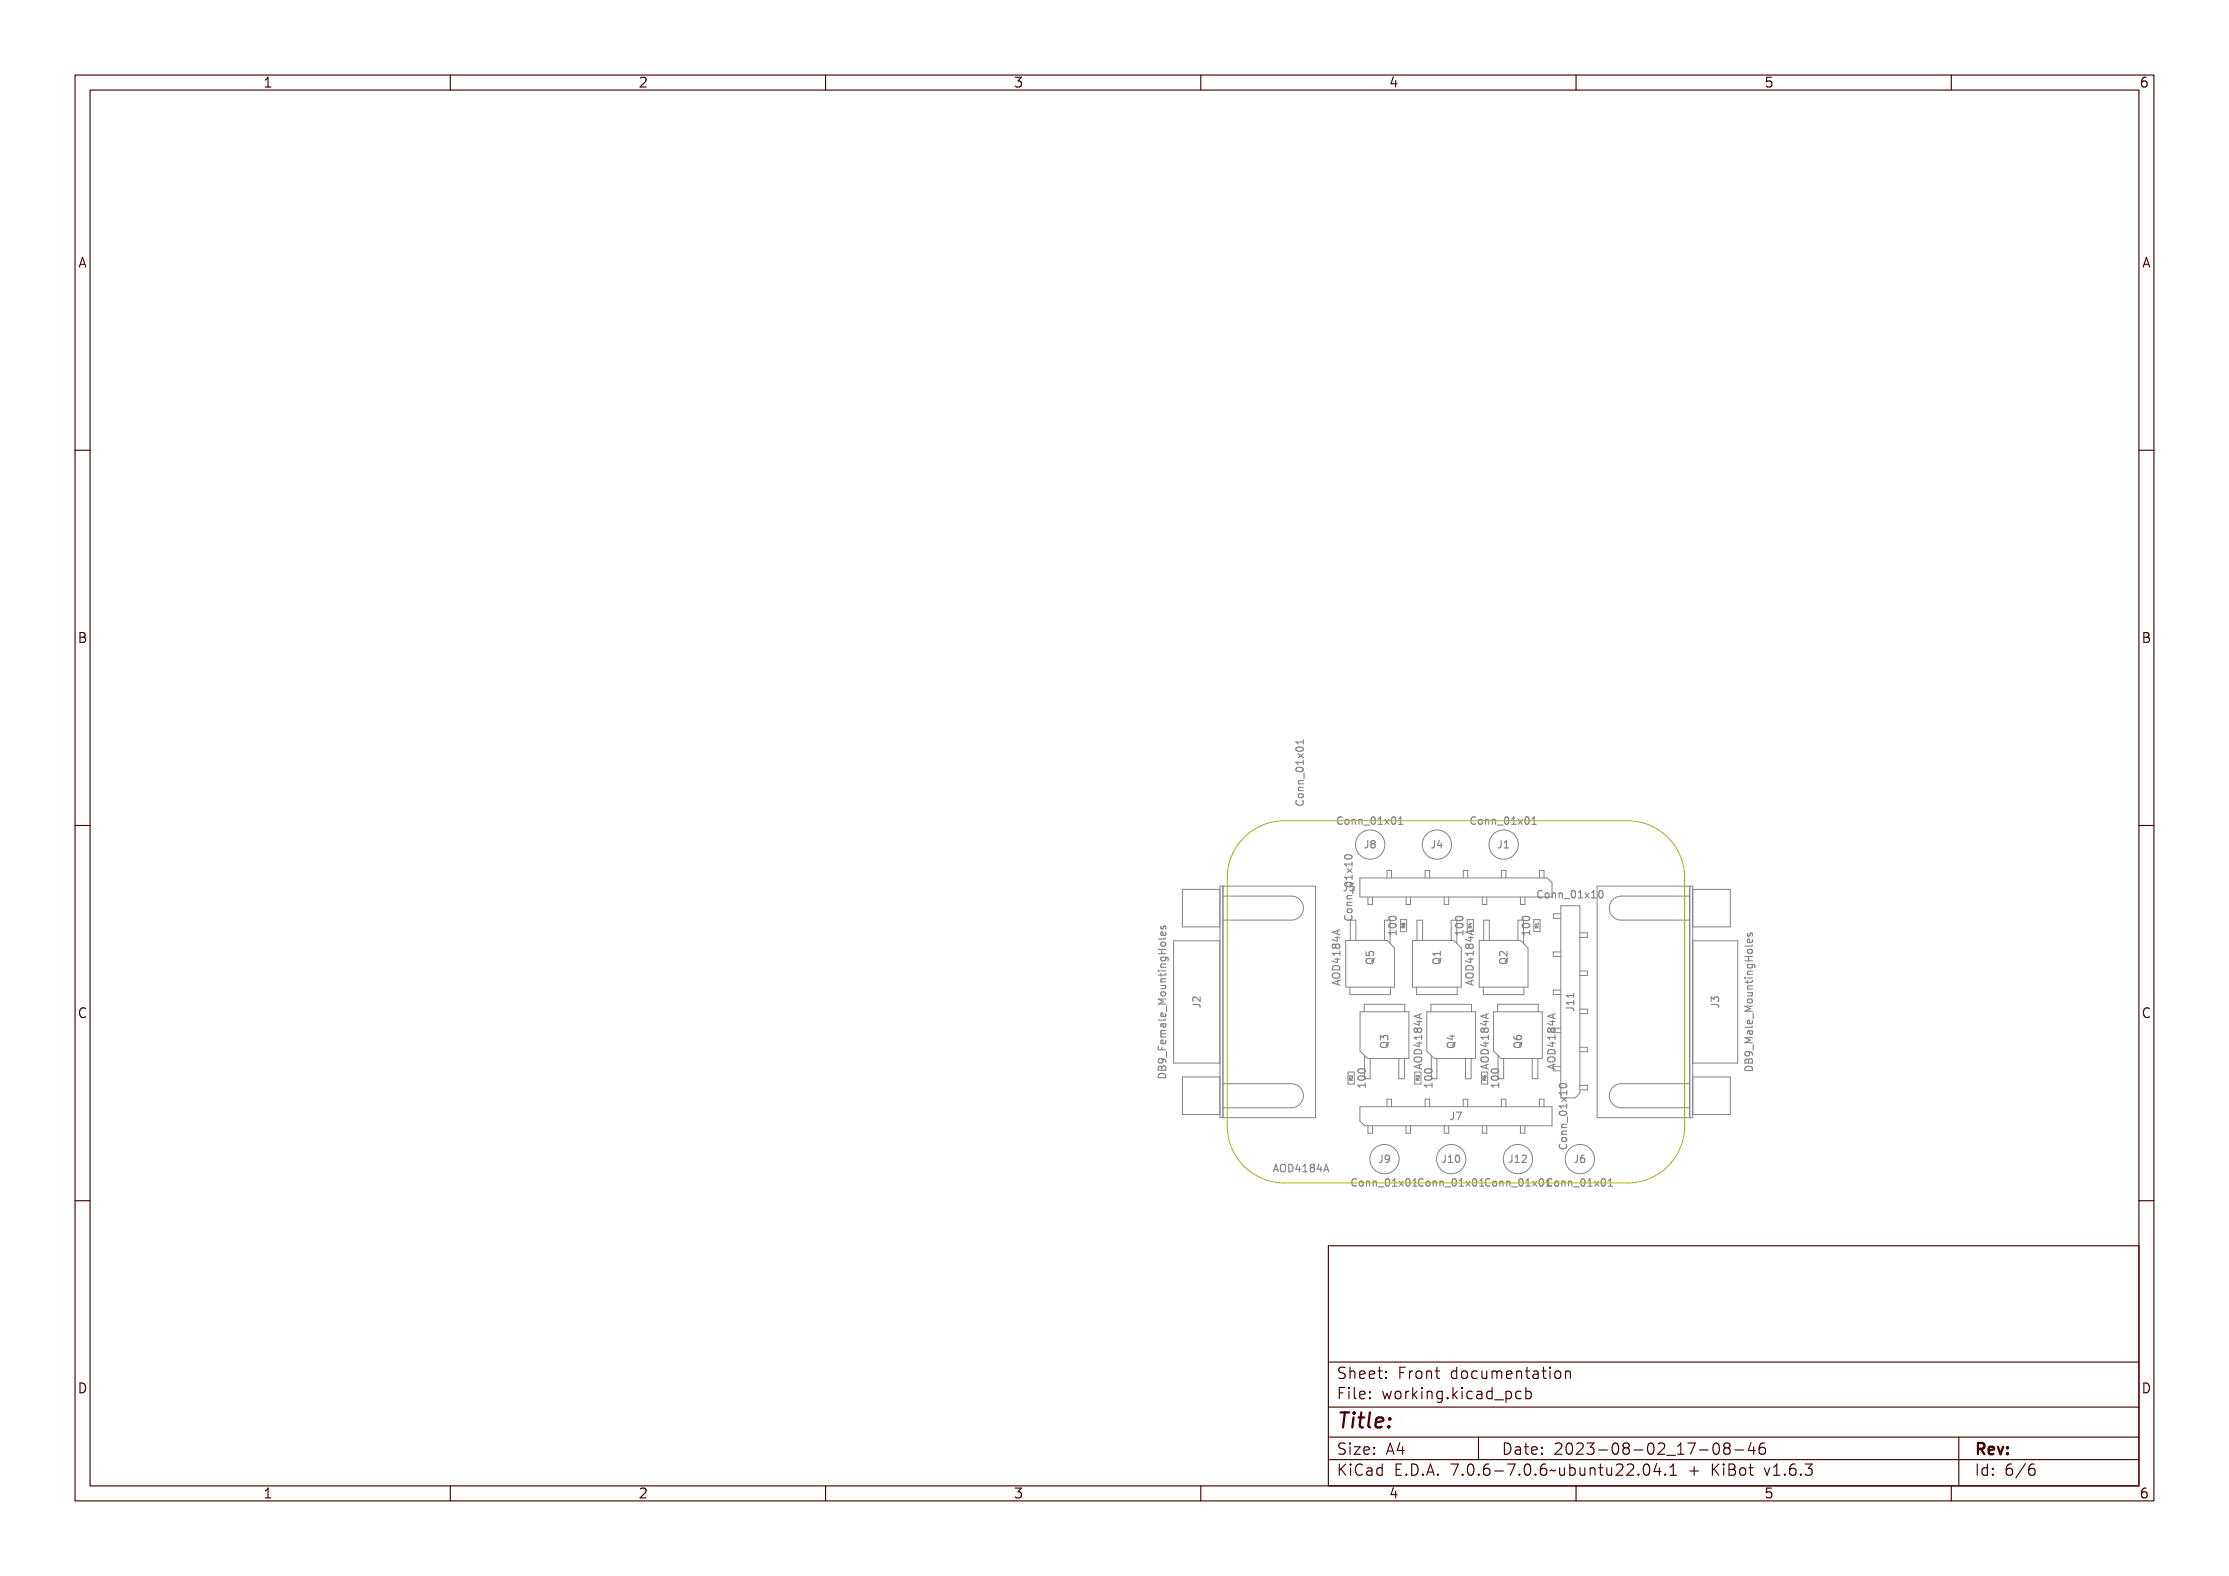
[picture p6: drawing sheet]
<svg xmlns="http://www.w3.org/2000/svg" width="297mm" height="210mm" viewBox="0 0 297 210" stroke-linecap="round" stroke-linejoin="round" font-family="sans-serif">
<defs><g id="words">
<text font-size="2.7" fill="#480000" x="178" y="190.3">Title:</text>
<g font-size="2" fill="#480000">
<text x="178" y="183.7">Sheet: Front documentation</text>
<text x="178" y="186.5">File: working.kicad_pcb</text>
<text x="178" y="193.9">Size: A4</text>
<text x="178" y="196.6">KiCad E.D.A. 7.0.6-7.0.6~ubuntu22.04.1 + KiBot v1.6.3</text>
<text x="200" y="193.9">Date: 2023-08-02_17-08-46</text>
<text x="263" y="196.6">Id: 6/6</text>
<text x="263" y="193.9">Rev:</text>
</g>
<g font-size="1.7" fill="#480000">
<text x="35" y="11.7">1</text>
<text x="85" y="11.7">2</text>
<text x="135" y="11.7">3</text>
<text x="185" y="11.7">4</text>
<text x="235" y="11.7">5</text>
<text x="285" y="11.7">6</text>
<text x="10.5" y="35.7">A</text>
<text x="285.5" y="35.7">A</text>
<text x="10.5" y="85.6">B</text>
<text x="285.5" y="85.6">B</text>
<text x="10.5" y="135.7">C</text>
<text x="285.5" y="135.7">C</text>
<text x="10.5" y="185.6">D</text>
<text x="285.5" y="185.6">D</text>
<text x="35" y="199.7">1</text>
<text x="85" y="199.7">2</text>
<text x="135" y="199.7">3</text>
<text x="185" y="199.7">4</text>
<text x="235" y="199.7">5</text>
<text x="285" y="199.7">6</text>
</g>
<g font-size="1.3" fill="#848484">
<text x="173.7" y="107" transform="rotate(-90 173.7 107)">Conn_01x01</text>
<text x="178.6" y="109.9">Conn_01x01</text>
<text x="181.8" y="113">J8</text>
<text x="190.7" y="113">J4</text>
<text x="196.3" y="109.9">Conn_01x01</text>
<text x="199.6" y="113">J1</text>
<text x="179" y="118.8">J5</text>
<text x="205.2" y="119.7">Conn_01x10</text>
<text x="180.2" y="122.3" transform="rotate(-90 180.2 122.3)">Conn_01x10</text>
<text x="186.1" y="124.5" transform="rotate(-90 186.1 124.5)">100</text>
<text x="203.9" y="124.5" transform="rotate(-90 203.9 124.5)">100</text>
<text x="178.6" y="130.8" transform="rotate(-90 178.6 130.8)">AOD4184A</text>
<text x="183.1" y="128.4" transform="rotate(-90 183.1 128.4)">Q5</text>
<text x="192" y="128.4" transform="rotate(-90 192 128.4)">Q1</text>
<text x="196.4" y="130.8" transform="rotate(-90 196.4 130.8)">AOD4184A</text>
<text x="200.9" y="128.4" transform="rotate(-90 200.9 128.4)">Q2</text>
<text x="160" y="134.3" transform="rotate(-90 160 134.3)">J2</text>
<text x="209.7" y="134.7" transform="rotate(-90 209.7 134.7)">J11</text>
<text x="229" y="134.3" transform="rotate(-90 229 134.3)">J3</text>
<text x="155.4" y="143.1" transform="rotate(-90 155.4 143.1)">DB9_Female_MountingHoles</text>
<text x="185" y="139.6" transform="rotate(-90 185 139.6)">Q3</text>
<text x="189.5" y="142" transform="rotate(-90 189.5 142)">AOD4184A</text>
<text x="193.9" y="139.6" transform="rotate(-90 193.9 139.6)">Q4</text>
<text x="198.4" y="142" transform="rotate(-90 198.4 142)">AOD4184A</text>
<text x="202.8" y="139.6" transform="rotate(-90 202.8 139.6)">Q6</text>
<text x="207.3" y="142" transform="rotate(-90 207.3 142)">AOD4184A</text>
<text x="233.6" y="142.3" transform="rotate(-90 233.6 142.3)">DB9_Male_MountingHoles</text>
<text x="182" y="144.9" transform="rotate(-90 182 144.9)">100</text>
<text x="190.9" y="144.9" transform="rotate(-90 190.9 144.9)">100</text>
<text x="193.2" y="149.2">J7</text>
<text x="199.7" y="144.9" transform="rotate(-90 199.7 144.9)">100</text>
<text x="183.7" y="154.9">J9</text>
<text x="192.2" y="154.9">J10</text>
<text x="201.1" y="154.9">J12</text>
<text x="208.8" y="152.7" transform="rotate(-90 208.8 152.7)">Conn_01x10</text>
<text x="209.7" y="154.9">J6</text>
<text x="170.2" y="156.2">AOD4184A</text>
<text x="180.5" y="158.1">Conn_01x01 Conn_01x01 Conn_01x01 Conn_01x01</text>
</g>
</g></defs>
<g fill="none" stroke="#848484" stroke-width=".15">
<path d="M172.7 99.2h.9v-.2h.1v.6h-.1v-.2h-.7v.2h-.1zM172.7 101.6h.9v-.2h.1v.6h-.1v-.2h-.7v.2h-.1zM172.8 102.4a.62 .62 0 0 1 .9 .1 .56 .56 0 0 1-.5 .4 .56 .56 0 0 1-.5-.4zM172.8 100a.62 .62 0 0 1 .9 .1 .56 .56 0 0 1-.5 .4 .56 .56 0 0 1-.5-.4zM172.8 106.3h.1l-.1 .1a.37 .37 0 0 0 .5 .4 .37 .37 0 0 0 .2-.5h.2a.46 .46 0 0 1-.1 .5 .46 .46 0 0 1-.6 0 .4 .4 0 0 1-.2-.5zM172.8 102.5l.6-.1 .2 .1a.54 .54 0 0 1-.8 0zM172.8 100.1l.6-.1 .2 .1a.54 .54 0 0 1-.8 0zM173 100.6l.3 .3 .4-.3v.1l-.3 .2 .3 .3v.1l-.4-.3-.3 .3v-.2l.2-.2-.2-.2zM173 104.7h.7v.1h-.5l-.1 .1 .1 .2h.5v.1h-.7v-.1h.1l-.1-.1zM173 103.9h.7v.1h-.5l-.1 .1 .1 .2h.5v.1h-.7v-.1h.1l-.1-.1zM173.1 105.5a.36 .36 0 0 1 .5 0 .36 .36 0 0 1-.1 .5l-.2 .1a.32 .32 0 0 1-.3-.2 .32 .32 0 0 1 .1-.4zM173.1 105.6h.4l.1 .1a.26 .26 0 0 1-.3 .2 .26 .26 0 0 1-.2-.2z"/>
<path d="M174 102.9v.8zM178.8 109l.3-.1 .2 .1v.1l-.2-.1a.37 .37 0 0 0-.3 .5 .37 .37 0 0 0 .5 .2v.2a.46 .46 0 0 1-.6-.1 .46 .46 0 0 1 0-.6zM179.2 116.9h.9v-.2h.1v.6h-.1v-.2h-.8l.1 .2h-.1zM179.2 115.3h.9v-.2h.1v.6h-.1v-.2h-.8l.1 .2h-.1zM179.2 117.7a.62 .62 0 0 1 1 .2 .56 .56 0 0 1-.5 .3 .56 .56 0 0 1-.5-.3zM179.2 114.5a.62 .62 0 0 1 1 .2 .56 .56 0 0 1-.5 .3 .56 .56 0 0 1-.5-.3zM179.3 117.8l.6-.1 .2 .2a.54 .54 0 0 1-.8 0zM179.3 114.6l.6-.1 .2 .2a.54 .54 0 0 1-.8 0zM179.5 115.9l.3 .3 .4-.3v.1l-.3 .3 .3 .2v.1l-.4-.3-.3 .3v-.2l.2-.1-.2-.2zM179.5 119.2h.7v.1h-.5l-.1 .1 .1 .2h.5v.1h-.7v-.1h.1l-.1-.1zM179.5 109.2a.35 .35 0 0 1 .6 .3 .35 .35 0 0 1-.6 .3v-.3zM179.6 109.3h.1a.26 .26 0 0 1 .2 .2 .26 .26 0 0 1-.2 .3l-.1-.1z"/>
<path d="M180.3 109.2h.1v.1a.23 .23 0 0 1 .3-.1 .23 .23 0 0 1 .1 .2v.5h-.1v-.5l-.1-.2-.2 .2v.5h-.1zM180.5 118.3v.8zM181.1 109.2h.1v.1a.23 .23 0 0 1 .3-.1 .23 .23 0 0 1 .1 .2v.5h-.1v-.5l-.1-.2-.2 .2v.5h-.1zM181.8 110.2h.8zM182.7 109a.27 .27 0 0 1 .5 0l.1 .2a.43 .43 0 0 1 0 .5 .43 .43 0 0 1-.5 .2 .7 .7 0 0 1-.1-.9zM182.9 109h.1a.54 .54 0 0 1 0 .8l-.2-.2zM183.5 109l.4-.1v.9h.2v.1h-.6v-.1h.3v-.8l-.3 .1zM184.3 109.2h.1l.2 .2 .2-.2h.1l-.3 .3 .3 .4h-.1l-.2-.3-.2 .3h-.2l.3-.4zM185.1 109a.27 .27 0 0 1 .5 0l.1 .2a.43 .43 0 0 1 0 .5 .43 .43 0 0 1-.5 .2 .69 .69 0 0 1-.1-.9zM185.3 109h.1a.54 .54 0 0 1 0 .8l-.2-.2zM185.9 109l.4-.1v.9h.2v.1h-.5v-.1h.2v-.8l-.3 .1zM196.5 109l.4-.1 .1 .1v.1l-.1-.1a.37 .37 0 0 0-.4 .5 .37 .37 0 0 0 .5 .2v.2a.46 .46 0 0 1-.5-.1 .46 .46 0 0 1 0-.6z"/>
<path d="M197.3 109.2a.35 .35 0 0 1 .6 .3 .35 .35 0 0 1-.6 .3l-.1-.3zM197.4 109.3h.1a.26 .26 0 0 1 .2 .2 .26 .26 0 0 1-.2 .3l-.1-.1zM198.1 109.2h.1v.1a.23 .23 0 0 1 .3-.1 .23 .23 0 0 1 .1 .2v.5h-.1v-.5l-.1-.2-.2 .2v.5h-.1zM198.9 109.2h.1v.1a.23 .23 0 0 1 .3-.1 .23 .23 0 0 1 .1 .2v.5h-.1v-.5l-.1-.2-.2 .2v.5h-.1zM199.5 110.2h.9zM200.5 109a.27 .27 0 0 1 .5 0v.2a.43 .43 0 0 1 .1 .5 .43 .43 0 0 1-.5 .2 .69 .69 0 0 1-.1-.9zM200.7 109h.1a.54 .54 0 0 1 0 .8l-.2-.2zM201.3 109l.4-.1v.9h.2v.1h-.6v-.1h.2v-.8l-.2 .1zM202 109.2h.2l.2 .2 .1-.2h.2l-.3 .3 .3 .4h-.1l-.2-.3-.3 .3h-.1l.3-.4zM202.9 109a.27 .27 0 0 1 .5 0l.1 .2a.43 .43 0 0 1 0 .5 .43 .43 0 0 1-.5 .2 .7 .7 0 0 1-.1-.9zM203.1 109h.1a.54 .54 0 0 1 0 .8l-.2-.2zM203.7 109l.4-.1v.9h.2v.1h-.6v-.1h.2v-.8l-.2 .1z"/>
<path d="M205.4 118.8l.4-.1 .1 .1v.1l-.1-.1a.37 .37 0 0 0-.4 .5 .37 .37 0 0 0 .5 .2v.2a.46 .46 0 0 1-.5-.1 .46 .46 0 0 1-.1-.6zM206.2 119a.35 .35 0 0 1 .5 .3 .35 .35 0 0 1-.5 .3l-.1-.3zM206.3 119.1h.1a.26 .26 0 0 1 .2 .2 .26 .26 0 0 1-.2 .3l-.1-.1zM207 119h.1v.1a.23 .23 0 0 1 .3-.1 .23 .23 0 0 1 .1 .2v.5h-.1v-.5l-.1-.1-.2 .1v.5h-.1zM207.8 119h.1v.1a.23 .23 0 0 1 .3-.1 .23 .23 0 0 1 .1 .2v.5h-.1v-.5l-.1-.1-.2 .1v.5h-.1zM208.4 120h.8zM209.4 118.8a.27 .27 0 0 1 .5 0v.2a.43 .43 0 0 1 .1 .5 .43 .43 0 0 1-.5 .2 .69 .69 0 0 1-.1-.9zM209.6 118.8a.54 .54 0 0 1 0 .8l-.1-.2zM210.2 118.8l.4-.1v.9h.2v.1h-.6v-.1h.2v-.8l-.2 .1zM210.9 119h.2l.1 .2 .2-.2h.2l-.3 .3 .3 .4h-.1l-.3-.3-.2 .3h-.1l.3-.4zM211.8 118.8l.4-.1v.9h.2v.1h-.6v-.1h.2v-.8l-.2 .1zM212.6 118.8a.27 .27 0 0 1 .5 0v.2a.43 .43 0 0 1 .1 .5 .43 .43 0 0 1-.5 .2 .69 .69 0 0 1-.1-.9z"/>
<path d="M212.8 118.8a.54 .54 0 0 1 0 .8l-.1-.2zM154.4 136.3h.8l.1-.3h.1l-.1 .4h-.8v.2h-.1zM154.4 125.9h.8l.1-.3h.1l-.1 .3-.8 .1v.2h-.1zM154.4 129.8h.1v.2h-.1zM154.4 139.2h.1v.4h.3v-.4h.1v.4h.5v.2h-1zM154.4 133.6h1v.1h-.9l.5 .2v.1l-.5 .1h.9v.2h-1v-.2l.5-.2-.5-.2zM154.4 127.2h1v.1h-.5v.4h.5v.1h-1v-.1h.4v-.4h-.4zM154.6 137.7l.8-.1v.1l-.7 .1 .1 .1h.6v.1l-.7 .1h.7v.1h-.7l-.1-.2 .1-.1zM154.7 132h.7v.1h-.1a.23 .23 0 0 1 .1 .3 .23 .23 0 0 1-.3 .2h-.4v-.1h.5l.1-.2-.1-.1-.5-.1zM154.7 130.4v.3h.5l.1-.3h.1v.3l-.1 .1h-.6v.2v-.2h-.3v-.1h.3zM154.7 129.8h.6v-.2h.1v.6h-.1v-.2h-.6v.1zM154.7 128h.6a.28 .28 0 0 1 .4 .2 .28 .28 0 0 1-.2 .3 .24 .24 0 0 0 0-.3 .24 .24 0 0 0-.2-.1l.1 .1a.35 .35 0 0 1-.4 .4 .35 .35 0 0 1-.3-.4v-.1z"/>
<path d="M154.7 124.1h.1a.17 .17 0 0 0-.1 .2 .17 .17 0 0 0 .2 .1 .25 .25 0 0 1 .2-.4 .25 .25 0 0 1 .3 .3v.3h-.2l.1-.1a.18 .18 0 0 0 0-.2 .18 .18 0 0 0-.2-.1 .25 .25 0 0 1-.2 .3 .25 .25 0 0 1-.3-.2zM154.7 136.9l.7-.1v.2h-.1a.25 .25 0 0 1 .1 .3 .25 .25 0 0 1-.3 .1 .25 .25 0 0 1-.2-.3v-.1a.24 .24 0 0 0-.2 .1 .24 .24 0 0 0 .1 .3 .3 .3 0 0 1-.1-.5zM154.7 131.3l.7-.1v.1l-.6 .1-.1 .1 .2 .1 .5 .1v.1h-.7v-.1h.1l-.2-.2zM154.7 128.9l.7-.1v.1h-.6l-.1 .2 .2 .1 .5 .1v.1h-.7v-.1h.1l-.2-.2zM154.7 123.4v.3M154.7 138.5l.3-.1v.5a.28 .28 0 0 0 .3-.2 .28 .28 0 0 0-.1-.3 .33 .33 0 0 1 .2 .4 .33 .33 0 0 1-.4 .2 .33 .33 0 0 1-.3-.1 .33 .33 0 0 1 0-.4zM154.7 135.3l.3-.1v.5a.28 .28 0 0 0 .3-.2 .28 .28 0 0 0-.1-.3 .33 .33 0 0 1 .2 .4 .33 .33 0 0 1-.4 .2 .33 .33 0 0 1-.3-.1 .33 .33 0 0 1 0-.4zM154.7 132.9a.36 .36 0 0 1 .6 0 .36 .36 0 0 1-.1 .5h-.2a.32 .32 0 0 1-.3-.1 .32 .32 0 0 1 0-.4zM154.7 126.5a.36 .36 0 0 1 .6-.1 .36 .36 0 0 1-.1 .6h-.2a.32 .32 0 0 1-.3-.2 .32 .32 0 0 1 0-.3zM154.7 124.9l.3-.1v.5a.28 .28 0 0 0 .3-.2 .28 .28 0 0 0-.1-.3 .33 .33 0 0 1 .2 .4 .33 .33 0 0 1-.4 .2 .33 .33 0 0 1-.3-.2 .33 .33 0 0 1 0-.3zM154.8 138.6l.2-.1v.4l-.2-.1zM154.8 135.4l.2-.1v.4l-.2-.1z"/>
<path d="M154.8 124.9h.2v.4l-.2-.1zM154.8 133l.3-.1 .2 .1a.26 .26 0 0 1-.3 .3 .26 .26 0 0 1-.2-.3zM154.8 128.2h.3h.2a.26 .26 0 0 1-.3 .3 .26 .26 0 0 1-.2-.3zM154.8 126.6l.3-.1 .2 .1a.26 .26 0 0 1-.3 .3 .26 .26 0 0 1-.2-.3zM155 123.7l.1-.3h.1l.1 .1v.2M155 137a.21 .21 0 0 1 .3 0 .21 .21 0 0 1-.1 .3h-.1zM155.6 139.9l.1 .8zM155.6 134.3l.1 .8zM177.5 130.9l1 .4M177.6 130.3l1-.3v.2h-.3v.4h.3v.2l-1-.3zM177.6 127.8h.6v-.1h.1v.1h.3v.1h-.3v.4h-.1l-.6-.4zM177.6 127.1h.9v-.2h.1v.5h-.1v-.2h-.8l.1 .2h-.2z"/>
<path d="M177.6 125.4h.6v-.2h.1v.2h.3v.1h-.3v.4h-.1l-.6-.4zM177.6 124.7l1-.3v.1l-.3 .1v.4h.3v.2l-1-.3zM177.6 126.2l.3-.1 .2 .2a.28 .28 0 0 1 .4-.1 .28 .28 0 0 1 0 .4 .28 .28 0 0 1-.4-.1 .27 .27 0 0 1-.5 .1 .27 .27 0 0 1 0-.4zM177.7 129.3h.2a.53 .53 0 0 1 .7 .3 .55 .55 0 0 1-.5 .3 .55 .55 0 0 1-.5-.3zM177.7 129.5l.6-.1 .2 .2a.51 .51 0 0 1-.8 0zM177.7 130.4l.5-.1v.2zM177.7 127.9h.5v.3zM177.7 125.5h.5v.3zM177.7 124.8l.5-.2v.3zM177.7 128.6a.52 .52 0 0 1 .6-.1 .52 .52 0 0 1 .3 .6h-1zM177.8 128.7h.6l.1 .3h-.8zM178.5 123.9l-1 .3"/>
<path d="M179.3 121.6h.1l-.1 .1a.37 .37 0 0 0 .5 .4 .37 .37 0 0 0 .2-.5h.2a.46 .46 0 0 1-.1 .5 .46 .46 0 0 1-.6 .1 .4 .4 0 0 1-.2-.6zM179.5 120h.7v.1h-.5l-.1 .1 .1 .2h.5v.1h-.7v-.1h.1l-.1-.1zM179.5 120.8a.36 .36 0 0 1 .6 0 .36 .36 0 0 1-.1 .6h-.2a.32 .32 0 0 1-.3-.2 .32 .32 0 0 1 0-.4zM179.6 120.9h.4l.1 .1a.26 .26 0 0 1-.3 .3 .26 .26 0 0 1-.2-.3zM185.1 124h.9v-.2h.1v.6h-.1v-.2h-.8l.1 .2h-.1zM185.1 123.2a.62 .62 0 0 1 1 .1 .56 .56 0 0 1-.5 .4 .56 .56 0 0 1-.5-.4zM185.1 122.4a.62 .62 0 0 1 1 .1 .56 .56 0 0 1-.5 .4 .56 .56 0 0 1-.5-.4zM185.2 123.3l.6-.1 .2 .1a.54 .54 0 0 1-.8 0zM185.2 122.5l.6-.1 .2 .1a.54 .54 0 0 1-.8 0zM188.5 139h.6v-.2h.1v.2h.3v.1h-.3v.4h-.1l-.6-.4zM188.5 138.3h.9v-.2h.1v.5h-.1v-.2h-.8l.1 .2h-.2zM188.5 136.6h.6v-.2h.1v.2h.3v.1h-.3v.4h-.1l-.6-.4z"/>
<path d="M188.5 135.9l1-.3v.1l-.3 .1v.3l.3 .1v.1l-1-.3zM188.6 137.4l.2-.1 .2 .2a.28 .28 0 0 1 .4-.1 .28 .28 0 0 1 0 .4 .28 .28 0 0 1-.4-.1 .27 .27 0 0 1-.5 .1 .27 .27 0 0 1 .1-.4zM188.6 139.1h.5v.3zM188.6 136.7h.5v.3zM188.6 136l.5-.2v.3zM188.6 139.8a.52 .52 0 0 1 .6-.1 .52 .52 0 0 1 .3 .6h-1zM188.7 139.9h.6l.1 .3h-.8zM189.4 135.1l-1 .3M194 122.2a.59 .59 0 0 1 .9 .2 .57 .57 0 0 1-1-.1zM194 123.2a.59 .59 0 0 1 .9 .2 .57 .57 0 0 1-1-.1zM194 124h.9v-.2h.1v.6h-.1v-.2h-.8l.1 .2h-.2zM194 123.2a.62 .62 0 0 1 1 .1 .56 .56 0 0 1-.5 .4 .56 .56 0 0 1-.5-.4z"/>
<path d="M194 122.4a.62 .62 0 0 1 1 .1 .56 .56 0 0 1-.5 .4 .56 .56 0 0 1-.5-.4zM194.1 123.3l.6-.1 .2 .1a.54 .54 0 0 1-.8 0zM194.1 122.5l.6-.1 .2 .1a.54 .54 0 0 1-.8 0zM194.9 124.3h-1l.3 .3M195.3 130.9l1 .4M195.4 130.3l.9-.3v.2h-.2v.4h.2v.2l-.9-.3zM195.4 127.8h.6v-.1h.1v.1h.2v.1h-.2v.4h-.1l-.6-.4zM195.4 127.1h.8v-.2h.1v.5h-.1v-.2h-.7v.2h-.1zM195.4 125.4h.6v-.2h.1v.2h.2v.1h-.2v.4h-.1l-.6-.4zM195.4 124.7l.9-.3v.1l-.2 .1v.4h.2v.2l-.9-.3zM195.4 126.2l.3-.1 .1 .2a.28 .28 0 0 1 .5-.1 .28 .28 0 0 1 0 .4 .28 .28 0 0 1-.5-.1 .27 .27 0 0 1-.4 .1 .27 .27 0 0 1 0-.4zM195.5 129.3h.1a.53 .53 0 0 1 .8 .3 .55 .55 0 0 1-.5 .3 .55 .55 0 0 1-.5-.3z"/>
<path d="M195.5 129.5l.5-.1 .3 .2a.51 .51 0 0 1-.8 0zM195.5 130.4l.5-.1v.2zM195.5 127.9h.5v.3zM195.5 125.5h.5v.3zM195.5 124.8l.5-.2v.3zM195.5 128.6a.52 .52 0 0 1 .6-.1 .52 .52 0 0 1 .2 .6h-.9zM195.6 128.7h.6v.3h-.7zM196.3 123.9l-1 .3M197.4 139h.6v-.2h.1v.2h.3v.1h-.3v.4h-.1l-.6-.4zM197.4 138.3h.9v-.2h.1v.5h-.1v-.2h-.8l.1 .2h-.2zM197.4 136.6h.6v-.2h.1v.2h.3v.1h-.3v.4h-.1l-.6-.4zM197.4 135.9l1-.3v.1l-.3 .1v.3l.3 .1v.1l-1-.3z"/>
<path d="M197.4 137.4l.3-.1 .1 .2a.28 .28 0 0 1 .5-.1 .28 .28 0 0 1 0 .4 .28 .28 0 0 1-.5-.1 .27 .27 0 0 1-.4 .1 .27 .27 0 0 1 0-.4zM197.5 139.1h.5v.3zM197.5 136.7h.5v.3zM197.5 136l.5-.2v.3zM197.5 139.8a.52 .52 0 0 1 .6-.1 .52 .52 0 0 1 .3 .6h-1zM197.6 139.9h.6l.1 .3h-.8zM198.3 135.1l-1 .3M202.9 124h.9v-.2h.1v.6h-.1v-.2h-.8l.1 .2h-.2zM202.9 123.2a.62 .62 0 0 1 1 .1 .56 .56 0 0 1-.5 .4 .56 .56 0 0 1-.5-.4zM202.9 122.4a.62 .62 0 0 1 1 .1 .56 .56 0 0 1-.5 .4 .56 .56 0 0 1-.5-.4zM203 123.3l.6-.1 .2 .1a.54 .54 0 0 1-.8 0zM203 122.5l.6-.1 .2 .1a.54 .54 0 0 1-.8 0z"/>
<path d="M206.3 139h.6v-.2h.1v.2h.3v.1h-.3v.4h-.1l-.6-.4zM206.3 138.3h.8v-.2h.2v.5h-.2v-.2h-.7v.2h-.1zM206.3 136.6h.6v-.2h.1v.2h.3v.1h-.3v.4h-.1l-.6-.4zM206.3 135.9l1-.3v.1l-.3 .1v.3l.3 .1v.1l-1-.3zM206.3 137.4l.3-.1 .1 .2a.28 .28 0 0 1 .5-.1 .28 .28 0 0 1 0 .4 .28 .28 0 0 1-.5-.1 .27 .27 0 0 1-.4 .1 .27 .27 0 0 1 0-.4zM206.4 139.1h.5v.3zM206.4 136.7h.5v.3zM206.4 136l.5-.2v.3zM206.4 139.8a.52 .52 0 0 1 .6-.1 .52 .52 0 0 1 .3 .6h-1zM206.5 139.9h.6v.3h-.7zM207.2 135.1l-1 .3M208.8 134.1h.6a.35 .35 0 0 1 .3 .5h-.2a.22 .22 0 0 0 .2-.2 .22 .22 0 0 0-.3-.2h-.5v.3h-.1z"/>
<path d="M208.8 133.4h.8v-.2h.1v.5h-.1v-.2h-.7v.2h-.1zM208.8 132.6h.8v-.2h.1v.5h-.1v-.2h-.7v.2h-.1zM232.5 137.1h.9l.1-.3v.4h-.9v.2h-.1zM232.5 126.7h.9l.1-.3v.3l-.9 .1v.2h-.1zM232.5 130.6h.2v.2h-.2zM232.6 138.4h.9v.1h-.8l.5 .2v.1l-.5 .1h.8v.2h-.9v-.2l.5-.2-.5-.1zM232.6 134.4h.9v.1h-.8l.5 .2v.1l-.5 .1h.8v.2h-.9v-.2l.5-.2-.5-.2zM232.6 128h.9v.1h-.4v.4h.4v.1h-.9v-.1h.4v-.4h-.4zM232.8 132.8h.7v.1h-.1a.23 .23 0 0 1 .2 .3 .23 .23 0 0 1-.3 .2h-.5v-.1h.6l.1-.3h-.2l-.5-.1zM232.8 131.2h.1v.3h.5l.1-.3v.3l-.1 .1h-.5v.2h-.1v-.2h-.2v-.1h.2zM232.8 130.6h.7v-.2v.6v-.2h-.6v.1h-.1zM232.8 128.8h.7a.28 .28 0 0 1 .3 .2 .28 .28 0 0 1-.1 .3 .24 .24 0 0 0 0-.3 .24 .24 0 0 0-.3-.1l.1 .1a.35 .35 0 0 1-.3 .4 .35 .35 0 0 1-.4-.4l.1-.1h-.1z"/>
<path d="M232.8 124.9h.1a.17 .17 0 0 0 0 .2 .17 .17 0 0 0 .2 .1 .25 .25 0 0 1 .2-.4 .25 .25 0 0 1 .3 .3l-.1 .3h-.1v-.1a.18 .18 0 0 0 .1-.2 .18 .18 0 0 0-.2-.1 .25 .25 0 0 1-.2 .3 .25 .25 0 0 1-.3-.2zM232.9 137.7l.6-.1v.2h-.1a.25 .25 0 0 1 .2 .3 .25 .25 0 0 1-.4 .1 .25 .25 0 0 1-.1-.3v-.1a.24 .24 0 0 0-.2 .1 .24 .24 0 0 0 .1 .3 .29 .29 0 0 1-.1-.5zM232.9 132.1l.6-.1v.1l-.5 .1-.1 .1 .1 .1 .5 .1v.1h-.7v-.1h.1l-.1-.2zM232.9 129.7l.6-.1v.1h-.5l-.1 .2 .1 .1 .5 .1v.1h-.7v-.1h.1l-.1-.2zM232.9 136.1l.3-.1v.5a.28 .28 0 0 0 .3-.2 .28 .28 0 0 0-.1-.3 .33 .33 0 0 1 .2 .4 .33 .33 0 0 1-.4 .2 .33 .33 0 0 1-.4-.1 .33 .33 0 0 1 .1-.4zM232.9 133.7a.36 .36 0 0 1 .6 0 .36 .36 0 0 1-.1 .5h-.2a.32 .32 0 0 1-.4-.1 .32 .32 0 0 1 .1-.4zM232.9 127.3a.36 .36 0 0 1 .6-.1 .36 .36 0 0 1-.1 .6h-.2a.32 .32 0 0 1-.4-.2 .32 .32 0 0 1 .1-.3zM232.9 125.7l.3-.1v.5a.28 .28 0 0 0 .3-.2 .28 .28 0 0 0-.1-.3 .33 .33 0 0 1 .2 .4 .33 .33 0 0 1-.4 .2 .33 .33 0 0 1-.4-.2 .33 .33 0 0 1 .1-.3zM233 136.2l.1-.1v.4l-.2-.1zM233 125.7h.1v.4l-.2-.1zM233 133.8l.3-.1 .1 .1a.26 .26 0 0 1-.2 .3 .26 .26 0 0 1-.3-.3zM233 129h.3h.1a.26 .26 0 0 1-.2 .3 .26 .26 0 0 1-.3-.3z"/>
<path d="M233 127.4l.3-.1 .1 .1a.26 .26 0 0 1-.2 .3 .26 .26 0 0 1-.3-.3zM233.2 137.8a.21 .21 0 0 1 .2 0 .21 .21 0 0 1 0 .3h-.2zM233.2 124.4h.3M233.8 139.1l.1 .8zM233.8 135.1l.1 .8zM154.3 143.4v.2h1v-.2M154.5 141.7l.2-.1 .2 .2a.27 .27 0 0 1 .3-.2 .27 .27 0 0 1 .2 .3v.3h-1zM154.5 140.9l.2-.1a.46 .46 0 0 1 .5 0 .46 .46 0 0 1 .2 .5l-.2 .1a.29 .29 0 0 0 0-.4 .29 .29 0 0 0-.3-.1 .32 .32 0 0 1 0 .5 .32 .32 0 0 1-.5-.1 .32 .32 0 0 1 .1-.4zM154.5 142.5a.52 .52 0 0 1 .7 0 .52 .52 0 0 1 .2 .5h-1zM154.5 141.8h.3v.3h-.3zM154.6 142.6h.6l.1 .3h-.8zM155 141.8h.2l.1 .3h-.4z"/>
<path d="M170 155.1l-.3 1M170.5 155.2h.1l.3 1h-.1l-.1-.3h-.3l-.1 .3h-.1zM170.6 155.3l.1 .5h-.3zM171.1 155.3a.31 .31 0 0 1 .3-.1 .31 .31 0 0 1 .3 .3 .53 .53 0 0 1-.3 .7h-.2a.69 .69 0 0 1-.1-.9zM171.3 155.3h.1a.51 .51 0 0 1 0 .8l-.2-.2zM171.8 155.2a.5 .5 0 0 1 .7 .5 .5 .5 0 0 1-.7 .5zM172 155.3a.38 .38 0 0 1 .3 .4 .38 .38 0 0 1-.3 .4zM173 155.2h.2v.7h.1v.1h-.1v.2h-.2v-.2h-.4zM173 155.3v.6h-.3zM173.5 155.3l.4-.1v.9h.2v.1h-.6v-.1h.2v-.8l-.2 .1zM174.3 155.3a.27 .27 0 0 1 .5-.1 .27 .27 0 0 1-.1 .5 .28 .28 0 0 1 .1 .4 .28 .28 0 0 1-.5 0 .28 .28 0 0 1 .1-.4l-.1-.2zM175.4 155.2h.2v.7h.1v.1h-.1v.2h-.2v-.2h-.4z"/>
<path d="M175.4 155.3v.6h-.3zM176.1 155.2h.1l.3 1h-.1l-.1-.3h-.3l-.1 .3h-.1zM176.2 155.3l.1 .5h-.3zM176.7 155.1l.4 1M180.7 157.3l.3-.2 .2 .1v.1l-.2-.1a.37 .37 0 0 0-.3 .5 .37 .37 0 0 0 .5 .2v.2a.46 .46 0 0 1-.6-.1 .46 .46 0 0 1 0-.6zM181 144.3h.8v-.1h.2v.5h-.2v-.2h-.7l.1 .2h-.2zM181 143.5a.62 .62 0 0 1 1 .2 .56 .56 0 0 1-.5 .3 .56 .56 0 0 1-.5-.3zM181 142.7a.62 .62 0 0 1 1 .2 .56 .56 0 0 1-.5 .3 .56 .56 0 0 1-.5-.3zM181.1 143.6l.6-.1 .2 .2a.54 .54 0 0 1-.8 0zM181.1 142.8l.6-.1 .2 .2a.54 .54 0 0 1-.8 0zM181.4 157.5a.35 .35 0 0 1 .6 .2 .35 .35 0 0 1-.6 .3v-.3zM181.5 157.5h.1a.26 .26 0 0 1 .3 .2 .26 .26 0 0 1-.3 .3l-.1-.1z"/>
<path d="M182.2 157.4h.1v.1a.23 .23 0 0 1 .3-.1 .23 .23 0 0 1 .2 .3v.4h-.2v-.5l-.1-.1-.2 .1v.5h-.1zM183 157.4h.1v.1a.23 .23 0 0 1 .3-.1 .23 .23 0 0 1 .2 .3v.4h-.2v-.5l-.1-.1-.2 .1v.5h-.1zM183.7 158.4h.8zM184.6 157.2a.27 .27 0 0 1 .5 0l.1 .2a.43 .43 0 0 1 0 .5 .43 .43 0 0 1-.5 .2 .69 .69 0 0 1-.1-.9zM184.8 157.2h.1a.54 .54 0 0 1 0 .8l-.2-.2zM185.4 157.2l.4-.1v.9h.2v.1h-.5v-.1h.2v-.7h-.3zM186.2 157.4h.1l.2 .2 .2-.2h.1l-.3 .3 .3 .4h-.1l-.2-.3-.2 .3h-.2l.3-.4zM187 157.2a.27 .27 0 0 1 .5 0l.1 .2a.43 .43 0 0 1 0 .5 .43 .43 0 0 1-.5 .2 .7 .7 0 0 1-.1-.9zM187.2 157.2h.1a.54 .54 0 0 1 0 .8l-.2-.2zM187.8 157.2l.4-.1v.9h.2v.1h-.5v-.1h.2v-.7h-.3zM188.4 142.1l1 .4M188.5 141.5l1-.3v.1l-.3 .1v.4h.3v.2l-1-.3z"/>
<path d="M188.6 140.5h.2a.53 .53 0 0 1 .7 .3 .55 .55 0 0 1-.5 .3 .55 .55 0 0 1-.5-.3zM188.6 140.7l.6-.1 .2 .2a.51 .51 0 0 1-.8 0zM188.6 141.6l.5-.2v.3zM189.5 157.3l.4-.2 .2 .1v.1l-.2-.1a.37 .37 0 0 0-.3 .5 .37 .37 0 0 0 .5 .2v.2a.46 .46 0 0 1-.6-.1 .46 .46 0 0 1 0-.6zM189.9 144.3h.8v-.1h.1v.5h-.1v-.2h-.7v.2h-.1zM189.9 143.5a.62 .62 0 0 1 1 .2 .56 .56 0 0 1-.5 .3 .56 .56 0 0 1-.5-.3zM189.9 142.7a.62 .62 0 0 1 1 .2 .56 .56 0 0 1-.5 .3 .56 .56 0 0 1-.5-.3zM190 143.6l.5-.1 .3 .2a.54 .54 0 0 1-.8 0zM190 142.8l.5-.1 .3 .2a.54 .54 0 0 1-.8 0zM190.3 157.5a.35 .35 0 0 1 .6 .2 .35 .35 0 0 1-.6 .3l-.1-.3zM190.4 157.5h.1a.26 .26 0 0 1 .2 .2 .26 .26 0 0 1-.2 .3l-.1-.1zM191.1 157.4h.1v.1a.23 .23 0 0 1 .3-.1 .23 .23 0 0 1 .1 .3v.4h-.1v-.5l-.1-.1-.2 .1v.5h-.1z"/>
<path d="M191.9 157.4h.1v.1a.23 .23 0 0 1 .3-.1 .23 .23 0 0 1 .1 .3v.4h-.1v-.5l-.2-.1-.1 .1v.5h-.1zM192.4 154h.4v.6a.35 .35 0 0 1-.5 .3v-.1a.22 .22 0 0 0 .2 .1 .22 .22 0 0 0 .2-.3v-.5h-.3zM192.6 158.4h.8zM193.1 154h.4v.8h.2v.1h-.6v-.1h.2v-.7l-.2 .1zM193.5 157.2a.27 .27 0 0 1 .5 0l.1 .2a.43 .43 0 0 1 0 .5 .43 .43 0 0 1-.5 .2 .69 .69 0 0 1-.1-.9zM193.7 157.2h.1a.54 .54 0 0 1 0 .8l-.2-.2zM193.9 154.1a.28 .28 0 0 1 .3-.1 .28 .28 0 0 1 .2 .3 .53 .53 0 0 1-.3 .7 .56 .56 0 0 1-.2-.9zM194.1 154.1a.51 .51 0 0 1 0 .8l-.1-.3zM194.3 157.2l.4-.1v.9h.2v.1h-.6v-.1h.2v-.7h-.2zM195 157.4h.2l.2 .2 .2-.2h.1l-.3 .3 .3 .4h-.1l-.2-.3-.2 .3h-.2l.3-.4zM195.9 157.2a.27 .27 0 0 1 .5 0l.1 .2a.43 .43 0 0 1 0 .5 .43 .43 0 0 1-.5 .2 .7 .7 0 0 1-.1-.9zM196.1 157.2h.1a.54 .54 0 0 1 0 .8l-.2-.2z"/>
<path d="M196.7 157.2l.4-.1v.9h.2v.1h-.6v-.1h.3v-.7h-.3zM197.3 142.1l1 .4M197.4 141.5l1-.3v.1l-.3 .1v.4h.3v.2l-1-.3zM197.5 140.5h.2a.53 .53 0 0 1 .7 .3 .55 .55 0 0 1-.5 .3 .55 .55 0 0 1-.5-.3zM197.5 140.7l.6-.1 .2 .2a.51 .51 0 0 1-.8 0zM197.5 141.6l.5-.2v.3zM198.4 157.3l.4-.2 .1 .1v.1l-.1-.1a.37 .37 0 0 0-.4 .5 .37 .37 0 0 0 .5 .2v.2a.46 .46 0 0 1-.5-.1 .46 .46 0 0 1 0-.6zM198.8 144.3h.8v-.1h.1v.5h-.1v-.2h-.7v.2h-.1zM198.8 143.5a.62 .62 0 0 1 1 .2 .56 .56 0 0 1-.5 .3 .56 .56 0 0 1-.6-.3zM198.8 142.7a.62 .62 0 0 1 1 .2 .56 .56 0 0 1-.5 .3 .56 .56 0 0 1-.6-.3zM198.9 143.6l.5-.1 .3 .2a.54 .54 0 0 1-.8 0zM198.9 142.8l.5-.1 .3 .2a.54 .54 0 0 1-.8 0z"/>
<path d="M199.2 157.5a.35 .35 0 0 1 .6 .2 .35 .35 0 0 1-.6 .3l-.1-.3zM199.3 157.5h.1a.26 .26 0 0 1 .2 .2 .26 .26 0 0 1-.2 .3l-.1-.1zM200 157.4h.1v.1a.23 .23 0 0 1 .3-.1 .23 .23 0 0 1 .1 .3v.4h-.1v-.5l-.1-.1-.2 .1v.5h-.1zM200.8 157.4h.1v.1a.23 .23 0 0 1 .3-.1 .23 .23 0 0 1 .1 .3v.4h-.1v-.5l-.1-.1-.2 .1v.5h-.1zM201.3 154h.4v.6a.35 .35 0 0 1-.6 .3v-.1a.22 .22 0 0 0 .3 .1 .22 .22 0 0 0 .2-.3v-.5h-.3zM201.5 158.4h.8zM202 154h.4v.8h.2v.1h-.6v-.1h.2v-.7l-.2 .1zM202.4 157.2a.27 .27 0 0 1 .5 0l.1 .2a.43 .43 0 0 1 0 .5 .43 .43 0 0 1-.5 .2 .7 .7 0 0 1-.1-.9zM202.6 157.2h.1a.54 .54 0 0 1 0 .8l-.2-.2zM202.8 154a.34 .34 0 0 1 .5 .1 .34 .34 0 0 1-.2 .5l-.2 .2h.4v.1h-.6l.3-.3a.27 .27 0 0 0 .2-.2 .27 .27 0 0 0-.2-.3l-.2 .1zM203.2 157.2l.4-.1v.9h.2v.1h-.6v-.1h.2v-.7h-.2zM203.9 157.4h.2l.2 .2 .2-.2h.1l-.3 .3 .3 .4h-.1l-.2-.3-.3 .3h-.1l.3-.4z"/>
<path d="M204.8 157.2a.27 .27 0 0 1 .5 0l.1 .2a.43 .43 0 0 1 0 .5 .43 .43 0 0 1-.5 .2 .7 .7 0 0 1-.1-.9zM205 157.2h.1a.54 .54 0 0 1 0 .8l-.2-.2zM205.6 157.2l.4-.1v.9h.2v.1h-.6v-.1h.2v-.7h-.2zM206.2 142.1l1 .4M206.3 141.5l1-.3v.1l-.3 .1v.4h.3v.2l-1-.3zM206.4 140.5h.1a.53 .53 0 0 1 .8 .3 .55 .55 0 0 1-.5 .3 .55 .55 0 0 1-.5-.3zM206.4 140.7l.6-.1 .2 .2a.51 .51 0 0 1-.8 0zM206.4 141.6l.5-.2v.3zM206.7 157.3l.3-.2 .2 .1v.1l-.2-.1a.37 .37 0 0 0-.3 .5 .37 .37 0 0 0 .5 .2v.2a.46 .46 0 0 1-.5-.1 .46 .46 0 0 1-.1-.6zM207.5 157.5a.35 .35 0 0 1 .5 .2 .35 .35 0 0 1-.5 .3l-.1-.3zM207.6 157.5a.26 .26 0 0 1 .3 .2 .26 .26 0 0 1-.3 .3l-.1-.1zM207.8 147.4h.9v-.2h.1v.6h-.1v-.2h-.8l.1 .2h-.1z"/>
<path d="M207.8 145.8h.9v-.2h.1v.6h-.1v-.2h-.8l.1 .2h-.1zM207.8 148.2a.62 .62 0 0 1 1 .1 .56 .56 0 0 1-.5 .4 .56 .56 0 0 1-.5-.4zM207.8 145a.62 .62 0 0 1 1 .1 .56 .56 0 0 1-.5 .3 .56 .56 0 0 1-.5-.3zM207.9 152h.1l-.1 .2a.37 .37 0 0 0 .5 .4 .37 .37 0 0 0 .2-.6h.2a.46 .46 0 0 1-.1 .6 .46 .46 0 0 1-.6 0 .4 .4 0 0 1-.2-.6zM207.9 148.3l.6-.1 .2 .1a.54 .54 0 0 1-.8 0zM207.9 145.1l.6-.1 .2 .1a.54 .54 0 0 1-.8 0zM208.1 146.4l.3 .3 .4-.3v.1l-.3 .2 .3 .2v.2l-.4-.3-.3 .3v-.2l.2-.2-.2-.2zM208.1 150.5h.7v.1h-.5l-.1 .1 .1 .2h.5v.1h-.7v-.1h.1l-.1-.1zM208.1 149.7h.7v.1h-.5l-.1 .1 .1 .2h.5v.1h-.7v-.1h.1l-.1-.1zM208.1 151.3a.36 .36 0 0 1 .6 0 .36 .36 0 0 1-.1 .5l-.2 .1a.32 .32 0 0 1-.3-.2 .32 .32 0 0 1 0-.4zM208.2 151.4h.4l.1 .1a.26 .26 0 0 1-.3 .2 .26 .26 0 0 1-.2-.2zM208.2 157.4h.2v.1a.23 .23 0 0 1 .2-.1 .23 .23 0 0 1 .2 .3v.4h-.1v-.5l-.2-.1-.1 .1v.5h-.2z"/>
<path d="M209 157.4h.2v.1a.23 .23 0 0 1 .2-.1 .23 .23 0 0 1 .2 .3v.4h-.1v-.5l-.2-.1-.1 .1v.5h-.2zM209.1 148.7v.8zM209.7 158.4h.8zM210.7 157.2a.27 .27 0 0 1 .4 0l.1 .2a.43 .43 0 0 1 0 .5 .43 .43 0 0 1-.4 .2 .7 .7 0 0 1-.1-.9zM210.8 157.2h.1a.54 .54 0 0 1 0 .8l-.2-.2zM211.5 157.2l.3-.1v.9h.2v.1h-.5v-.1h.2v-.7h-.2zM212.2 157.4h.1l.2 .2 .2-.2h.1l-.2 .3 .3 .4h-.2l-.2-.3-.2 .3h-.1l.3-.4zM213.1 157.2a.27 .27 0 0 1 .4 0l.1 .2a.43 .43 0 0 1 0 .5 .43 .43 0 0 1-.4 .2 .69 .69 0 0 1-.1-.9zM213.2 157.2h.1a.54 .54 0 0 1 0 .8l-.2-.2zM213.9 157.2l.3-.1v.9h.2v.1h-.5v-.1h.2v-.7h-.2zM232.6 140.9l.3-.1 .1 .2a.27 .27 0 0 1 .4-.2 .27 .27 0 0 1 .1 .3v.3h-.9zM232.7 140.1l.1-.1a.46 .46 0 0 1 .5 0 .46 .46 0 0 1 .3 .5l-.2 .1a.29 .29 0 0 0 0-.4 .29 .29 0 0 0-.3-.1 .32 .32 0 0 1 0 .5 .32 .32 0 0 1-.5-.1 .32 .32 0 0 1 .1-.4z"/>
<path d="M232.7 141.7a.52 .52 0 0 1 .6 0 .52 .52 0 0 1 .2 .5h-.9zM232.7 141h.2l.1 .3h-.3zM232.8 141.8h.6v.3h-.7zM233.1 141h.3v.3h-.3z"/>
<circle cx="173.2" cy="100.1" r=".09"/>
<circle cx="173.2" cy="102.5" r=".09"/>
<circle cx="179.7" cy="117.9" r=".09"/>
<circle cx="179.7" cy="114.7" r=".09"/>
<circle cx="183" cy="109.4" r=".09"/>
<circle cx="185.4" cy="109.4" r=".09"/>
<circle cx="200.8" cy="109.4" r=".09"/>
<circle cx="203.2" cy="109.4" r=".09"/>
<circle cx="209.6" cy="119.2" r=".09"/>
<circle cx="212.8" cy="119.2" r=".09"/>
<circle cx="177.8" cy="126.4" r=".16"/>
<circle cx="178.3" cy="126.4" r=".19"/>
<circle cx="185.6" cy="122.5" r=".09"/>
<circle cx="185.6" cy="123.3" r=".09"/>
<circle cx="188.7" cy="137.6" r=".16"/>
<circle cx="189.2" cy="137.6" r=".19"/>
<circle cx="194.5" cy="122.5" r=".09"/>
<circle cx="194.5" cy="123.3" r=".09"/>
<circle cx="195.6" cy="126.4" r=".16"/>
<circle cx="196.1" cy="126.4" r=".19"/>
<circle cx="197.6" cy="137.6" r=".16"/>
<circle cx="198.1" cy="137.6" r=".19"/>
<circle cx="203.4" cy="122.5" r=".09"/>
<circle cx="203.4" cy="123.3" r=".09"/>
<circle cx="206.5" cy="137.6" r=".16"/>
<circle cx="207" cy="137.6" r=".19"/>
<circle cx="154.7" cy="141.2" r=".21"/>
<circle cx="174.6" cy="155.5" r=".16"/>
<circle cx="174.6" cy="155.9" r=".19"/>
<circle cx="181.5" cy="143.7" r=".09"/>
<circle cx="181.5" cy="142.9" r=".09"/>
<circle cx="184.9" cy="157.6" r=".09"/>
<circle cx="187.3" cy="157.6" r=".09"/>
<circle cx="190.4" cy="143.7" r=".09"/>
<circle cx="190.4" cy="142.9" r=".09"/>
<circle cx="193.8" cy="157.6" r=".09"/>
<circle cx="194.2" cy="154.5" r=".09"/>
<circle cx="196.2" cy="157.6" r=".09"/>
<circle cx="199.3" cy="143.7" r=".09"/>
<circle cx="199.3" cy="142.9" r=".09"/>
<circle cx="202.7" cy="157.6" r=".09"/>
<circle cx="205.1" cy="157.6" r=".09"/>
<circle cx="208.3" cy="148.3" r=".09"/>
<circle cx="208.3" cy="145.1" r=".09"/>
<circle cx="210.9" cy="157.6" r=".09"/>
<circle cx="213.3" cy="157.6" r=".09"/>
<circle cx="232.9" cy="140.4" r=".21"/>
</g>
<g fill="none" stroke="#848484" stroke-width=".13">
<path d="M162.6 118.1h12.7v30.8h-12.7zM162.6 118.5h-5.1v5h5.1M163 119.4h9.1a1.6 1.6 0 0 1 1.6 1.6 1.6 1.6 0 0 1-1.6 1.6h-9.1M163 118.1v30.8M181.2 117h25l.6 .6v1.9h-25.6zM182.3 119.5v1h.6v-1M184.8 117v-1h.6v1M187.3 119.5v1h.7v-1M189.9 117v-1h.6v1M192.4 119.5v1h.6v-1M195 117v-1h.6v1M197.5 119.5v1h.6v-1"/>
<path d="M200 117v-1h.7v1M202.6 119.5v1h.6v-1M205.1 117v-1h.6v1M212.8 118.1h12.7v30.8h-12.7zM225.1 119.4h-9.1a1.6 1.6 0 0 0-1.6 1.6 1.6 1.6 0 0 0 1.6 1.6h9.1M225.1 118.1v30.8M225.5 118.5h5v5h-5M162.6 125.4h-6.2v16.3h6.2M179.3 125.3h5.5l1 1v5.2h-6.5zM179.9 131.5v1h5.4v-1M179.9 122.6v2.7M180.7 122.6v2.7"/>
<path d="M181.2 134.8h6.5v6.2h-5.5l-1-1zM181.8 134.8v-1h5.4v1M184.5 125.3v-2.7h.7v3.1M186.6 122.5h.8v1.6h-.8zM186.8 123.1h.2a.11 .11 0 0 1 .2 0 .11 .11 0 0 1 0 .2 .11 .11 0 0 1-.2-.1v.1a.11 .11 0 0 1-.2 0 .11 .11 0 0 1 0-.2zM186.9 123.4l.1 .1 .2-.2-.2 .2 .2 .1h-.4zM186.9 123l-.1 .1 .1 .2M186.9 123.3h.1M186.9 123h.1M186.9 123.5h.1v.1h-.1zM186.9 123v.1M186.9 123.1h.1"/>
<path d="M187 123.2l-.1 .1M187 123.1v-.1l.2 .1-.1 .2-.1-.1M187 123.1v.1M187 123.6v-.2h-.2v.2h.4M187.2 123.4l-.2 .1M188.2 125.3h5.5l1 1v5.2h-6.5zM188.8 131.5v1h5.4v-1M188.8 125.3v-2.7h.8v2.7M190.1 134.8h6.5v6.2h-5.5l-1-1zM190.7 134.8v-1h5.4v1M193.4 125.3v-2.7h.7v3.1M195.5 124.1v-1.6h.8v1.6"/>
<path d="M195.7 123.1l.3-.1 .1 .1h-.1v.2zM195.7 123.4l.2 .1 .2-.2-.2 .2 .2 .1h-.4zM195.8 123.1h.2v.2zM195.8 123.5h.1v.1h-.1zM195.8 123.1h.3M195.9 123.6v-.2h-.2v.2h.4M196 123v.3l-.3-.1M196.1 123.4l-.2 .1M197.1 125.3h5.5l1 1v5.2h-6.5zM197.7 131.5v1h5.3v-1M197.7 125.3v-2.7h.7v2.7M199 134.8h6.5v6.2h-5.5l-1-1z"/>
<path d="M199.6 134.8v-1h5.4v1M202.3 125.3v-2.7h.7v3.1M204.4 122.5h.8v1.6h-.8zM204.6 123.1h.4v.2v-.1h-.3l-.1 .1zM204.6 123.4l.2 .1 .2-.2-.2 .2 .2 .1h-.4zM204.7 123.5h.1v.1h-.2zM204.8 123.6v-.2h-.2v.2h.4M205 123.4l-.2 .1M205 123v.3M205 123.1h-.4l.1 .2M207 137h1M207 137.6h1"/>
<path d="M208 131.9h-1v.6h1M208 120.7h2.5v25l-.6 .6h-1.9zM208 121.8h-1v.6h1M208 126.8h-1v.7h1M210.5 124.3h1v.6h-1M210.5 129.4h1v.6h-1M210.5 134.5h1v.6h-1M210.5 139.5h1v.7h-1M225.5 125.4h6.1v16.3h-6.1M162.6 143.5h-5.1v5h5.1M163 144.4h9.1a1.6 1.6 0 0 1 1.6 1.6 1.6 1.6 0 0 1-1.6 1.6h-9.1M179.6 142.9h.8v1.6h-.8z"/>
<path d="M179.8 143.4v.2M179.8 143.6h.1M179.9 143.4h-.1M179.9 143.4h.1l.2 .2v-.2v.2l-.3-.2v.2zM179.9 143.7l.1 .1 .2-.1-.1 .1 .1 .1h-.4zM179.9 143.8h.1v.1h-.1zM180 144v-.2l-.1-.1-.1 .3h.4M180.2 143.3v.3l-.2-.2h-.1M180.2 143.7l-.2 .2M181.2 147.5h25.6v2.5h-25l-.6-.6zM181.8 140.6v3.1h.8v-2.7M182.3 150v1h.6v-1"/>
<path d="M184.8 147.5v-1h.6v1M186.4 141v2.7h.7v-2.7M187.3 150v1h.7v-1M188.5 142.9h.8v1.6h-.8zM188.7 143.4l.2 .1a.12 .12 0 0 1 .2-.1 .12 .12 0 0 1 0 .2l-.1-.2-.1 .2-.1-.2-.1 .2zM188.8 143.7l.1 .1 .2-.1-.1 .1 .1 .1h-.4zM188.8 143.8h.1v.1h-.1zM188.9 144v-.2l-.2-.1v.3h.4M189.1 143.4h-.2v.1l-.2-.2v.3M189.1 143.4h.1M189.1 143.4v.2M189.1 143.7l-.2 .2"/>
<path d="M189.9 147.5v-1h.6v1M190.7 140.6v3.1h.8v-2.7M192.4 150v1h.6v-1M195 147.5v-1h.6v1M195.3 141v2.7h.7v-2.7M197.4 142.9h.8v1.6h-.8zM197.5 150v1h.6v-1M197.6 143.4v.2h.2M197.6 143.4l.1 .2h.1a.13 .13 0 0 1 0-.2 .13 .13 0 0 1 .2 .1 .13 .13 0 0 1-.1 .1 .1 .1 0 0 0 .1-.1 .1 .1 0 0 0-.2 0 .1 .1 0 0 0 0 .1h-.2zM197.7 143.7l.1 .1 .2-.1-.2 .1 .2 .1h-.4zM197.7 143.8h.1v.1h-.1zM197.8 143.6h.1"/>
<path d="M197.8 143.4v.2M197.8 143.4h.2M197.8 143.4h.1M197.8 144v-.2l-.2-.1v.3h.4M198 143.4h.1M198 143.4v.2M198 143.6h.1M198 143.7l-.2 .2M199.6 140.6v3.1h.8v-2.7M200 147.5v-1h.7v1M202.6 150v1h.6v-1M204.2 141v2.7h.7v-2.7"/>
<path d="M205.1 147.5v-1h.6v1M208 142.1h-1v.6h1M210.5 144.6h1v.6h-1M225.1 144.4h-9.1a1.6 1.6 0 0 0-1.6 1.6 1.6 1.6 0 0 0 1.6 1.6h9.1M225.5 143.5h5v5h-5"/>
<circle cx="182.6" cy="112.5" r="1.95"/>
<circle cx="191.5" cy="112.5" r="1.95"/>
<circle cx="200.3" cy="112.5" r="1.95"/>
<circle cx="186.9" cy="123.2" r=".07"/>
<circle cx="187.1" cy="123.2" r=".08"/>
<circle cx="184.5" cy="154.5" r="1.95"/>
<circle cx="193.4" cy="154.5" r="1.95"/>
<circle cx="202.3" cy="154.5" r="1.95"/>
<circle cx="210.5" cy="154.5" r="1.95"/>
</g>
<path d="M166.1 111.2a7.6 7.6 0 0 1 5-1.8h45.8a7.6 7.6 0 0 1 7.6 7.6v33a7.6 7.6 0 0 1-7.6 7.6h-45.8a7.6 7.6 0 0 1-7.6-7.6v-33a7.6 7.6 0 0 1 2.6-5.8z" fill="none" stroke="#c2c200" stroke-width=".13"/>
<g fill="none" stroke="#480000" stroke-width=".15">
<path d="M10 10h277v190h-277zM12 12h273v186h-273zM60 10v2M110 10v2M160 10v2M210 10v2M260 10v2M10 60h2M285 60h2M10 110h2M285 110h2M10 160h2"/>
<path d="M285 160h2M177 166h108v32h-108zM60 198v2M110 198v2M160 198v2M177 181.5h108M177 187.5h108M177 191.5h108M177 194.5h108M178.1 195.2h.2v.6l.6-.6h.3l-.6 .6 .6 .8h-.2l-.5-.7-.2 .2v.5h-.2zM178.2 185h.9v.2h-.7v.4h.6v.2h-.6v.7h-.2zM178.3 182.4l.5-.1h.2v.2a.34 .34 0 0 0-.4-.1 .34 .34 0 0 0-.2 .4 .62 .62 0 0 1 .6 .7 .71 .71 0 0 1-.8 .2v-.2a.4 .4 0 0 0 .4 .1 .4 .4 0 0 0 .3-.3l-.4-.2a.4 .4 0 0 1-.3-.3 .4 .4 0 0 1 .1-.4z"/>
<path d="M178.3 192.5l.5-.1h.2v.2a.34 .34 0 0 0-.4-.1 .34 .34 0 0 0-.2 .4 .62 .62 0 0 1 .6 .7 .71 .71 0 0 1-.8 .2v-.2a.4 .4 0 0 0 .4 .1 .4 .4 0 0 0 .3-.3l-.4-.2a.4 .4 0 0 1-.3-.3 .4 .4 0 0 1 .1-.4zM179.4 182.2h.2v.6a.35 .35 0 0 1 .4-.1 .35 .35 0 0 1 .2 .4v.6h-.2v-.8l-.2-.1a.28 .28 0 0 0-.2 .3v.6h-.2zM179.5 185.4h.4v.9h.4v.2h-.9v-.2h.3v-.8h-.2zM179.5 192.8h.4v.9h.4v.1h-.9v-.1h.3v-.8h-.2zM179.5 195.6h.4v.9h.4v.1h-.9v-.1h.3v-.8h-.2zM179.7 184.9h.2v.3h-.2zM179.7 192.3h.2v.3h-.2zM179.7 195.1h.2v.3h-.2zM180.6 184.9h.4v1.3l.1 .1h.3v.2a.4 .4 0 0 1-.5-.4v-1h-.3zM180.6 192.8h.8v.1l-.6 .8h.6v.1h-.8v-.1l.6-.8h-.6zM180.7 182.8a.49 .49 0 0 1 .6-.1 .49 .49 0 0 1 .2 .5h-.8a.42 .42 0 0 0 .3 .4 .42 .42 0 0 0 .4-.1v.2a.6 .6 0 0 1-.8-.1 .6 .6 0 0 1 .1-.8zM180.7 195.4l.3-.2h.2h.3v.2a.43 .43 0 0 0-.6 0 .43 .43 0 0 0-.2 .5 .43 .43 0 0 0 .2 .5 .43 .43 0 0 0 .6 0v.2a.62 .62 0 0 1-.7 0 .62 .62 0 0 1-.3-.7z"/>
<path d="M180.8 182.9l.2-.1a.27 .27 0 0 1 .3 .3h-.6zM181.8 195.6a.5 .5 0 0 1 .6-.1 .5 .5 0 0 1 .2 .5v.6h-.1v-.1a.38 .38 0 0 1-.5 .2 .38 .38 0 0 1-.2-.5 .38 .38 0 0 1 .4-.2h.3a.35 .35 0 0 0-.3-.4 .35 .35 0 0 0-.4 .2zM181.9 182.8a.49 .49 0 0 1 .6-.1 .49 .49 0 0 1 .2 .5h-.8a.42 .42 0 0 0 .3 .4 .42 .42 0 0 0 .5-.1v.2a.6 .6 0 0 1-.9-.1 .6 .6 0 0 1 .1-.8zM181.9 185.5a.49 .49 0 0 1 .6-.1 .49 .49 0 0 1 .2 .5h-.8a.42 .42 0 0 0 .3 .4 .42 .42 0 0 0 .5-.1v.2a.6 .6 0 0 1-.9-.1 .6 .6 0 0 1 .1-.8zM181.9 192.9a.49 .49 0 0 1 .6-.1 .49 .49 0 0 1 .2 .5h-.8a.42 .42 0 0 0 .3 .4 .42 .42 0 0 0 .5-.1v.2a.6 .6 0 0 1-.9-.1 .6 .6 0 0 1 .1-.8zM182 196.2l.5-.1a.31 .31 0 0 1-.2 .4 .31 .31 0 0 1-.4-.1zM182 182.9l.2-.1a.27 .27 0 0 1 .3 .3h-.6zM182 185.6l.2-.1a.27 .27 0 0 1 .3 .3h-.6zM182 193l.2-.1a.27 .27 0 0 1 .3 .3h-.6zM183 195.7l.4-.2 .2 .2v-.6h.2v1.5h-.2v-.1a.42 .42 0 0 1-.5 .1 .42 .42 0 0 1-.2-.5zM183.2 195.8a.23 .23 0 0 1 .4 0v.3a.33 .33 0 0 1-.2 .4 .48 .48 0 0 1-.2-.7zM183.2 182.3h.2v.4h.4v.1h-.4v.7l.1 .1h.3v.1a.41 .41 0 0 1-.6-.3v-.6h-.3v-.1h.3z"/>
<path d="M183.3 185.4h.2v.3h-.2zM183.3 186.2h.2v.3h-.2zM183.3 192.8h.2v.3h-.2zM183.3 193.6h.2v.2h-.2zM184.5 182.7h.2v.3h-.2zM184.5 183.5h.2v.2h-.2zM185.2 185.4h.2l.2 .8 .1-.5h.2l.2 .5 .1-.8h.2l-.2 1.1h-.2l-.2-.7-.2 .7h-.1zM185.4 195.2h.9v.2h-.7v.4h.6v.2h-.6v.5h.7v.1h-.9zM185.7 192.4h.2l.5 1.4h-.2l-.1-.3h-.5l-.1 .3h-.2zM185.8 192.6l.2 .7h-.4zM186.6 182.3h.9v.2h-.7v.4h.6v.2h-.6v.6h-.2zM186.7 185.5a.56 .56 0 0 1 .8 .2 .56 .56 0 0 1-.3 .7 .57 .57 0 0 1-.6-.2 .57 .57 0 0 1 .1-.7z"/>
<path d="M186.8 185.6a.26 .26 0 0 1 .3-.1 .26 .26 0 0 1 .2 .2v.2a.33 .33 0 0 1-.3 .4l-.2-.2zM186.9 196.4h.2v.2h-.2zM187.1 192.4h.2v.9h.2v.2h-.2v.3h-.2v-.3h-.6v-.2zM187.1 192.6v.7h-.4zM187.8 195.2a.76 .76 0 0 1 .9 .7 .76 .76 0 0 1-.9 .7zM188 195.4h.3a.73 .73 0 0 1 0 1.1h-.3zM188 182.7h.2v.2a.41 .41 0 0 1 .6-.2v.2a.37 .37 0 0 0-.5-.1 .37 .37 0 0 0-.1 .4v.5h-.2zM188 185.4h.2v.2a.41 .41 0 0 1 .6-.2v.2a.37 .37 0 0 0-.5-.1 .37 .37 0 0 0-.1 .4v.6h-.2zM189.1 184.9h.1v.9l.5-.4h.2l-.4 .4 .5 .7h-.2l-.4-.6-.2 .1v.5h-.1zM189.1 182.8a.56 .56 0 0 1 .8 .2 .56 .56 0 0 1-.3 .7 .57 .57 0 0 1-.6-.2 .57 .57 0 0 1 .1-.7zM189.2 182.9a.26 .26 0 0 1 .3-.1 .26 .26 0 0 1 .2 .2v.2a.33 .33 0 0 1-.3 .4l-.2-.2zM189.3 196.4h.3v.2h-.3z"/>
<path d="M190.2 182.7h.2v.1a.35 .35 0 0 1 .4-.1 .35 .35 0 0 1 .3 .4v.6h-.2v-.8l-.2-.1a.28 .28 0 0 0-.3 .3v.6h-.2zM190.3 185.4h.4v.9h.4v.2h-.9v-.2h.4v-.8h-.3zM190.5 195.2h.3l.4 1.4h-.2l-.1-.3h-.5l-.1 .3h-.2zM190.6 184.9h.1v.3h-.1zM190.6 195.4l.2 .7h-.4zM191.4 185.4h.2v.1a.35 .35 0 0 1 .4-.1 .35 .35 0 0 1 .3 .4v.7h-.2v-.9l-.2-.1a.28 .28 0 0 0-.3 .3v.7h-.2zM191.7 182.3h.1v.4h.4v.1h-.4v.7l.1 .1h.3v.1a.41 .41 0 0 1-.5-.3v-.6h-.3v-.1h.3zM191.7 196.4h.3v.2h-.3zM192.7 185.5l.3-.2 .3 .2v-.1h.2v1a.53 .53 0 0 1-.8 .4v-.2a.36 .36 0 0 0 .4 .1 .36 .36 0 0 0 .2-.4l-.2 .1a.51 .51 0 0 1-.5-.2 .51 .51 0 0 1 0-.5zM192.8 185.6a.25 .25 0 0 1 .3-.1 .25 .25 0 0 1 .2 .2v.2a.32 .32 0 0 1-.3 .4 .47 .47 0 0 1-.2-.7zM193.8 195.2h.9l-.5 1.4h-.2l.5-1.2h-.7zM193.9 182.8l.3-.2 .3 .2v-.6h.2v1.5h-.2v-.1a.42 .42 0 0 1-.6 .1 .42 .42 0 0 1-.1-.5z"/>
<path d="M194.1 182.8a.42 .42 0 0 1 .4 .4 .42 .42 0 0 1-.3 .4 .48 .48 0 0 1-.1-.8zM194.1 186.2h.3v.3h-.3zM195.1 184.9h.2v.9l.4-.4h.3l-.5 .4 .5 .7h-.2l-.4-.6-.1 .1v.5h-.2zM195.1 182.8a.56 .56 0 0 1 .8 .2 .56 .56 0 0 1-.3 .7 .57 .57 0 0 1-.6-.2 .57 .57 0 0 1 .1-.7zM195.2 182.9a.26 .26 0 0 1 .3-.1 .26 .26 0 0 1 .2 .2v.2a.33 .33 0 0 1-.3 .4l-.2-.2zM195.3 196.4h.3v.2h-.3zM196.3 185.4h.5v.9h.3v.2h-.9v-.2h.4v-.8h-.3zM196.3 195.4a.45 .45 0 0 1 .5-.2 .45 .45 0 0 1 .3 .5v.5a.46 .46 0 0 1-.5 .5 .46 .46 0 0 1-.4-.5zM196.4 182.8l.5-.2 .2 .1v.2a.4 .4 0 0 0-.6 0 .4 .4 0 0 0 0 .6 .4 .4 0 0 0 .6 0v.2a.58 .58 0 0 1-.8-.1 .58 .58 0 0 1 .1-.8zM196.5 195.4a.39 .39 0 0 1 .4 .5v.2a.29 .29 0 0 1-.3 .4 .29 .29 0 0 1-.2-.4v-.5zM196.6 184.9h.2v.3h-.2zM197 191.5v3"/>
<path d="M197.4 182.7h.2v.8l.2 .1a.28 .28 0 0 0 .3-.3v-.6h.2v1h-.2v-.1a.35 .35 0 0 1-.4 .2 .35 .35 0 0 1-.3-.5zM197.6 185.5l.5-.2 .2 .1v.2a.4 .4 0 0 0-.6 0 .4 .4 0 0 0 0 .6 .4 .4 0 0 0 .6 0v.2a.58 .58 0 0 1-.8-.1 .58 .58 0 0 1 .1-.8zM197.7 196.4h.3v.2h-.3zM198.6 182.7h.1a.21 .21 0 0 1 .2-.1 .21 .21 0 0 1 .2 .2l.2-.2 .1 .1a1.27 1.27 0 0 1 .2 1h-.2v-.8l-.1-.1-.2 .1v.8h-.1v-.8l-.2-.1-.1 .1v.8h-.1zM198.7 185.4a.5 .5 0 0 1 .5-.1 .5 .5 0 0 1 .3 .5v.7h-.2v-.2a.38 .38 0 0 1-.5 .2 .38 .38 0 0 1-.2-.5 .38 .38 0 0 1 .5-.2h.2a.35 .35 0 0 0-.3-.4 .35 .35 0 0 0-.3 .2zM198.7 195.4l.3-.2h.2h.2v.2a.43 .43 0 0 0-.5 0 .43 .43 0 0 0-.1 .5 .44 .44 0 0 1 .6-.1 .44 .44 0 0 1 .1 .6 .47 .47 0 0 1-.6 .3 .47 .47 0 0 1-.3-.5v-.5zM198.8 186l.5-.1a.31 .31 0 0 1-.1 .4 .31 .31 0 0 1-.4-.1zM198.9 195.9a.3 .3 0 0 1 .4 .3 .3 .3 0 0 1-.4 .2l-.1-.2zM199.9 185.5l.3-.2 .3 .2v-.6h.2v1.6h-.2v-.2a.42 .42 0 0 1-.5 .1 .42 .42 0 0 1-.2-.5zM199.9 182.8a.49 .49 0 0 1 .6-.1 .49 .49 0 0 1 .2 .5h-.7a.42 .42 0 0 0 .2 .4 .42 .42 0 0 0 .5-.1v.2a.6 .6 0 0 1-.8-.1 .6 .6 0 0 1 0-.8zM200 196h.5v.2h-.5zM200 185.6a.23 .23 0 0 1 .4 0l.1 .3a.33 .33 0 0 1-.3 .4 .48 .48 0 0 1-.2-.7z"/>
<path d="M200.1 182.9l.2-.1a.27 .27 0 0 1 .3 .3h-.6zM200.1 192.4a.76 .76 0 0 1 1 .7 .76 .76 0 0 1-1 .7zM200.3 192.6h.3a.73 .73 0 0 1 0 1.1h-.3zM200.9 186.8h1.2v.1h-1.2zM201 195.2h.9l-.5 1.4h-.2l.5-1.2h-.7zM201.1 182.7h.1v.1a.35 .35 0 0 1 .5-.1 .35 .35 0 0 1 .2 .4v.6h-.2v-.8l-.2-.1a.28 .28 0 0 0-.3 .3v.6h-.1zM201.4 192.8a.5 .5 0 0 1 .6-.1 .5 .5 0 0 1 .2 .5v.6h-.1v-.1a.38 .38 0 0 1-.5 .2 .38 .38 0 0 1-.2-.5 .38 .38 0 0 1 .4-.2h.3a.35 .35 0 0 0-.3-.4 .35 .35 0 0 0-.4 .2zM201.6 193.4l.5-.1a.31 .31 0 0 1-.2 .4 .31 .31 0 0 1-.4-.1zM202.2 185.4h.2v.1a.42 .42 0 0 1 .6-.1 .42 .42 0 0 1 .1 .5 .42 .42 0 0 1-.1 .5 .42 .42 0 0 1-.6-.1v.6h-.2zM202.5 182.3h.2v.4h.4v.1h-.4v.7l.1 .1h.3v.1a.41 .41 0 0 1-.6-.3v-.6h-.3v-.1h.3zM202.5 185.6a.24 .24 0 0 1 .3-.1 .24 .24 0 0 1 .1 .2l.1 .2a.32 .32 0 0 1-.3 .4 .48 .48 0 0 1-.2-.7zM202.5 196.4h.3v.2h-.3z"/>
<path d="M202.8 192.4h.2v.4h.4v.1h-.4v.7l.1 .1h.3v.1a.41 .41 0 0 1-.6-.3v-.6h-.3v-.1h.3zM203.5 182.7a.5 .5 0 0 1 .5-.1 .5 .5 0 0 1 .3 .5v.6h-.2v-.1a.38 .38 0 0 1-.5 .2 .38 .38 0 0 1-.2-.5 .38 .38 0 0 1 .5-.2h.2a.35 .35 0 0 0-.2-.4 .35 .35 0 0 0-.4 .2zM203.5 195.4a.45 .45 0 0 1 .6-.2 .45 .45 0 0 1 .2 .5v.5a.46 .46 0 0 1-.4 .5 .46 .46 0 0 1-.5-.5zM203.6 185.5l.5-.2 .2 .1v.2a.4 .4 0 0 0-.5 0 .4 .4 0 0 0 0 .6 .4 .4 0 0 0 .5 0v.2a.58 .58 0 0 1-.8-.1 .58 .58 0 0 1 .1-.8zM203.7 183.3l.4-.1a.31 .31 0 0 1-.1 .4 .31 .31 0 0 1-.4-.1zM203.7 195.4a.39 .39 0 0 1 .4 .5v.2a.29 .29 0 0 1-.2 .4 .29 .29 0 0 1-.3-.4v-.5zM203.9 192.9a.49 .49 0 0 1 .6-.1 .49 .49 0 0 1 .2 .5h-.8a.42 .42 0 0 0 .3 .4 .42 .42 0 0 0 .5-.1v.2a.6 .6 0 0 1-.9-.1 .6 .6 0 0 1 .1-.8zM204 193l.2-.1a.27 .27 0 0 1 .3 .3h-.6zM204.7 184.9h.1v.6a.41 .41 0 0 1 .6-.1 .41 .41 0 0 1 .2 .5 .42 .42 0 0 1-.2 .5 .42 .42 0 0 1-.6-.1v.2h-.1zM204.9 182.3h.2v.4h.4v.1h-.4v.7l.1 .1h.3v.1a.41 .41 0 0 1-.6-.3v-.6h-.3v-.1h.3zM204.9 185.6a.24 .24 0 0 1 .3-.1 .24 .24 0 0 1 .2 .2v.2a.32 .32 0 0 1-.3 .4 .48 .48 0 0 1-.2-.7zM204.9 196.4h.3v.2h-.3z"/>
<path d="M205.3 192.8h.2v.3h-.2zM205.3 193.6h.2v.2h-.2zM205.9 182.7h.5v.9h.3v.1h-.9v-.1h.4v-.8h-.3zM205.9 195.4l.3-.2h.2h.2v.2a.43 .43 0 0 0-.5 0 .43 .43 0 0 0-.1 .5 .44 .44 0 0 1 .6-.1 .44 .44 0 0 1 .1 .6 .47 .47 0 0 1-.5 .3 .47 .47 0 0 1-.4-.5v-.5zM206.1 195.9a.3 .3 0 0 1 .5 .3 .3 .3 0 0 1-.5 .2l-.1-.2zM206.2 182.2h.2v.3h-.2zM207 196l.3-.1 .5 .1 .2-.1a.32 .32 0 0 1-.5 .2h-.3l-.2 .1zM207.1 182.8a.56 .56 0 0 1 .8 .2 .56 .56 0 0 1-.2 .7 .57 .57 0 0 1-.7-.2 .57 .57 0 0 1 .1-.7zM207.3 182.9a.26 .26 0 0 1 .2-.1 .26 .26 0 0 1 .2 .2l.1 .2a.33 .33 0 0 1-.3 .4l-.3-.2zM207.4 192.5a.5 .5 0 0 1 .7 0 .5 .5 0 0 1-.1 .7l-.4 .5h.7v.1h-.9v-.1l.2-.3a.72 .72 0 0 0 .4-.8l-.3-.1-.3 .2zM208.3 182.7h.1v.1a.35 .35 0 0 1 .5-.1 .35 .35 0 0 1 .2 .4v.6h-.2v-.8l-.2-.1a.28 .28 0 0 0-.3 .3v.6h-.1zM208.3 195.6h.1l.1 .8 .2 .1a.28 .28 0 0 0 .2-.3v-.6h.2v1h-.2v-.1a.35 .35 0 0 1-.4 .2 .35 .35 0 0 1-.2-.5z"/>
<path d="M208.7 192.6a.45 .45 0 0 1 .5-.2 .45 .45 0 0 1 .3 .5v.5a.46 .46 0 0 1-.5 .5 .46 .46 0 0 1-.4-.5zM208.9 192.6a.39 .39 0 0 1 .4 .5v.2a.29 .29 0 0 1-.3 .4 .29 .29 0 0 1-.2-.4v-.5zM209.5 195.1h.2v.6a.41 .41 0 0 1 .5-.1 .41 .41 0 0 1 .2 .5 .42 .42 0 0 1-.2 .5 .42 .42 0 0 1-.5-.1v.1h-.2zM209.7 195.8a.24 .24 0 0 1 .3-.1 .24 .24 0 0 1 .2 .2v.2a.32 .32 0 0 1-.3 .4 .48 .48 0 0 1-.2-.7zM209.8 192.5a.5 .5 0 0 1 .7 0 .5 .5 0 0 1-.1 .7l-.4 .5h.7v.1h-.9v-.1l.2-.3a.72 .72 0 0 0 .4-.8l-.3-.1-.3 .2zM210 198v2M210.7 195.6h.2v.8l.2 .1a.28 .28 0 0 0 .2-.3v-.6h.2v1h-.2v-.1a.35 .35 0 0 1-.4 .2 .35 .35 0 0 1-.2-.5zM211 192.4a.49 .49 0 0 1 .6 0 .49 .49 0 0 1 .2 .6l-.2 .1a.45 .45 0 0 1 .2 .6 .45 .45 0 0 1-.6 .2l-.2-.1v-.2a.37 .37 0 0 0 .5 .1 .37 .37 0 0 0 .1-.5h-.4v-.2a.28 .28 0 0 0 .4-.1 .28 .28 0 0 0 0-.3 .28 .28 0 0 0-.4 0h-.2zM211.9 195.6h.2v.1a.35 .35 0 0 1 .4-.1 .35 .35 0 0 1 .2 .4v.6h-.2v-.8l-.2-.1a.28 .28 0 0 0-.2 .3v.6h-.2zM212.4 193.2h.5v.2h-.5zM213.3 195.2h.2v.4h.4v.1h-.4v.7l.1 .1h.3v.1a.41 .41 0 0 1-.6-.3v-.6h-.3v-.1h.3zM213.5 192.6a.45 .45 0 0 1 .5-.2 .45 .45 0 0 1 .3 .5v.5a.46 .46 0 0 1-.5 .5 .46 .46 0 0 1-.4-.5z"/>
<path d="M213.7 192.6a.39 .39 0 0 1 .4 .5v.2a.29 .29 0 0 1-.3 .4 .29 .29 0 0 1-.2-.4v-.5zM214.3 195.6h.2v.8l.2 .1a.28 .28 0 0 0 .2-.3v-.6h.2v1h-.2v-.1a.35 .35 0 0 1-.4 .2 .35 .35 0 0 1-.2-.5zM214.7 192.5a.41 .41 0 0 1 .6-.1 .41 .41 0 0 1 0 .6l-.1 .1a.43 .43 0 0 1 .3 .6 .43 .43 0 0 1-.7 .2 .41 .41 0 0 1-.2-.4 .41 .41 0 0 1 .3-.4l-.3-.2zM215.5 195.3a.5 .5 0 0 1 .7 0 .5 .5 0 0 1-.1 .7l-.4 .5h.6v.1h-.9v-.1l.3-.3a.72 .72 0 0 0 .3-.8l-.2-.1-.3 .2zM216 193.2h.5v.2h-.5zM216.7 195.3a.5 .5 0 0 1 .7 0 .5 .5 0 0 1-.1 .7l-.4 .5h.6v.1h-.9v-.1l.3-.3a.72 .72 0 0 0 .3-.8l-.2-.1-.3 .2zM217.1 192.6a.45 .45 0 0 1 .5-.2 .45 .45 0 0 1 .3 .5v.5a.46 .46 0 0 1-.5 .5 .46 .46 0 0 1-.4-.5zM217.3 192.6a.39 .39 0 0 1 .4 .5v.2a.29 .29 0 0 1-.3 .4 .29 .29 0 0 1-.2-.4v-.5zM218.2 196.4h.2v.2h-.2zM218.2 192.5a.5 .5 0 0 1 .8 0 .5 .5 0 0 1-.2 .7l-.4 .5h.7v.1h-.9v-.1l.2-.3a.72 .72 0 0 0 .4-.8l-.3-.1-.3 .2zM219.2 195.4a.45 .45 0 0 1 .5-.2 .45 .45 0 0 1 .3 .5v.5a.46 .46 0 0 1-.5 .5 .46 .46 0 0 1-.4-.5zM219.2 194.2h1.3v.1h-1.3z"/>
<path d="M219.4 195.4a.39 .39 0 0 1 .4 .5v.2a.29 .29 0 0 1-.3 .4 .29 .29 0 0 1-.3-.4l.1-.5zM220.7 192.5l.5-.1v1.3h.3v.1h-.8v-.1h.3v-1.1h-.3zM220.8 195.2h.2v.9h.2v.2h-.2v.3h-.2v-.3h-.6v-.2zM220.8 195.4v.7h-.4zM221.8 196.4h.2v.2h-.2zM221.8 192.4h.9l-.5 1.4h-.2l.5-1.2h-.7zM222.8 195.3l.5-.1v1.3h.3v.1h-.8v-.1h.3v-1.1h-.3zM223.2 193.2h.5v.2h-.5zM224.3 192.6a.45 .45 0 0 1 .5-.2 .45 .45 0 0 1 .3 .5v.5a.46 .46 0 0 1-.4 .5 .46 .46 0 0 1-.5-.5zM224.5 192.6a.39 .39 0 0 1 .4 .5v.2a.29 .29 0 0 1-.2 .4 .29 .29 0 0 1-.3-.4v-.5zM225.4 195.5h.2v.4h.4v.2h-.4v.4h-.2v-.4h-.4v-.2h.4zM225.5 192.5a.41 .41 0 0 1 .6-.1 .41 .41 0 0 1 .1 .6l-.2 .1a.43 .43 0 0 1 .3 .6 .43 .43 0 0 1-.6 .2 .41 .41 0 0 1-.3-.4 .41 .41 0 0 1 .3-.4l-.3-.2z"/>
<path d="M226.8 193.2h.5v.2h-.5zM227.5 195.2h.2v.6l.6-.6h.2l-.6 .6 .6 .8h-.2l-.5-.7-.1 .2v.5h-.2zM228.4 192.4h.2v.9h.2v.2h-.2v.3h-.2v-.3h-.6v-.2zM228.4 192.6v.7h-.5zM228.8 195.6h.4v.9h.4v.1h-.9v-.1h.4v-.8h-.3zM229.1 195.1h.1v.3h-.1zM229.1 192.6l.3-.2h.2h.2v.2a.43 .43 0 0 0-.5 0 .43 .43 0 0 0-.1 .5 .44 .44 0 0 1 .6-.1 .44 .44 0 0 1 .1 .6 .47 .47 0 0 1-.5 .3 .47 .47 0 0 1-.4-.5v-.5zM229.3 193.1a.3 .3 0 0 1 .5 .3 .3 .3 0 0 1-.5 .2l-.1-.2zM229.9 195.2h.4a.35 .35 0 0 1 .5 .2 .35 .35 0 0 1-.3 .5 .41 .41 0 0 1 .3 .5 .41 .41 0 0 1-.5 .2h-.4zM230.1 196h.2a.27 .27 0 0 1 .3 .2 .27 .27 0 0 1-.3 .3h-.2zM230.1 195.4h.2a.23 .23 0 0 1 .3 .2 .23 .23 0 0 1-.3 .2h-.2zM231.2 193.2h1.1"/>
<path d="M231.2 195.7a.56 .56 0 0 1 .8 .2 .56 .56 0 0 1-.3 .7 .57 .57 0 0 1-.6-.2 .57 .57 0 0 1 .1-.7zM231.3 195.8a.26 .26 0 0 1 .3-.1 .26 .26 0 0 1 .2 .2v.2a.33 .33 0 0 1-.3 .4l-.2-.2zM232.6 195.2h.1v.4h.4v.1h-.4l.1 .7v.1h.3v.1a.41 .41 0 0 1-.5-.3v-.6h-.3v-.1h.3zM233.3 192.2l-.3 1.1h.9M233.7 192.8v1M234.6 195.6h.2l.3 .9 .4-.9h.2l-.4 1h-.3zM235.1 192.3a.59 .59 0 0 0-.7 .6v.6l.1 .2 .5 .1 .2-.2v-.5l-.1-.2h-.4l-.3 .2M236 195.3l.5-.1v1.3h.3v.1h-.8v-.1h.3v-1.1h-.3zM237.4 196.4h.3v.2h-.3zM238.4 195.4l.3-.2h.2h.2v.2a.43 .43 0 0 0-.5 0 .43 .43 0 0 0-.1 .5 .44 .44 0 0 1 .6-.1 .44 .44 0 0 1 .1 .6 .47 .47 0 0 1-.5 .3 .47 .47 0 0 1-.4-.5v-.5zM238.6 195.9a.3 .3 0 0 1 .4 .3 .3 .3 0 0 1-.4 .2l-.1-.2zM239.8 196.4h.3v.2h-.3z"/>
<path d="M240.7 195.2a.49 .49 0 0 1 .6 0 .49 .49 0 0 1 .2 .6l-.2 .1a.45 .45 0 0 1 .2 .6 .45 .45 0 0 1-.6 .2l-.2-.1v-.2a.37 .37 0 0 0 .5 .1 .37 .37 0 0 0 .1-.5l-.4-.1v-.1a.28 .28 0 0 0 .4-.1 .28 .28 0 0 0 0-.3 .28 .28 0 0 0-.4 0h-.2zM260 198v2M261 191.5v6.5M263.2 195.2h.8v.2h-.3v1.1h.3v.1h-.8v-.1h.3v-1.1h-.3zM264.4 195.7l.3-.2 .3 .2v-.6h.2v1.5h-.2v-.1a.42 .42 0 0 1-.5 .1 .42 .42 0 0 1-.2-.5zM264.6 195.8a.23 .23 0 0 1 .4 0v.3a.33 .33 0 0 1-.2 .4 .48 .48 0 0 1-.2-.7zM265.9 195.6h.2v.3h-.2zM265.9 196.4h.2v.2h-.2zM268.1 195.4l.2-.2h.3h.2v.2a.43 .43 0 0 0-.5 0 .43 .43 0 0 0-.2 .5 .44 .44 0 0 1 .7-.1 .44 .44 0 0 1 .1 .6 .47 .47 0 0 1-.6 .3 .47 .47 0 0 1-.3-.5v-.5zM268.2 195.9a.3 .3 0 0 1 .5 .3 .3 .3 0 0 1-.5 .2v-.2zM269.9 195.2h.2l-.8 1.6h-.2zM270.5 195.4l.2-.2h.3h.2v.2a.43 .43 0 0 0-.5 0 .43 .43 0 0 0-.2 .5 .44 .44 0 0 1 .7-.1 .44 .44 0 0 1 .1 .6 .47 .47 0 0 1-.6 .3 .47 .47 0 0 1-.3-.5v-.5z"/>
<path d="M270.6 195.9a.3 .3 0 0 1 .5 .3 .3 .3 0 0 1-.5 .2v-.2z"/>
<circle cx="196.7" cy="195.9" r=".13"/>
<circle cx="203.9" cy="195.9" r=".13"/>
<circle cx="209" cy="193.1" r=".13"/>
<circle cx="213.8" cy="193.1" r=".13"/>
<circle cx="215" cy="193.4" r=".29"/>
<circle cx="215" cy="192.8" r=".25"/>
<circle cx="217.4" cy="193.1" r=".13"/>
<circle cx="219.5" cy="195.9" r=".13"/>
<circle cx="224.7" cy="193.1" r=".13"/>
<circle cx="225.9" cy="193.4" r=".29"/>
<circle cx="225.9" cy="192.8" r=".25"/>
</g>
<g fill="none" stroke="#480000" stroke-width=".3">
<path d="M178.1 188.4h1.4v.2h-.6v1.7h-.2v-1.7h-.6zM179.9 188.8h.7v1.3h.4v.2h-1.2v-.2h.5v-1.1h-.4zM180.3 188.3h.3v.3h-.3zM181.8 188.4h.2v.4h.6v.2h-.6v1l.2 .1h.4v.2a.55 .55 0 0 1-.8-.5v-.8h-.4v-.2h.4zM183 188.3h.6l.1 1.6 .1 .2h.4v.2a.54 .54 0 0 1-.8-.5v-1.4h-.4zM184.8 189a.65 .65 0 0 1 .8-.1 .65 .65 0 0 1 .3 .7h-1.1a.56 .56 0 0 0 .4 .5 .56 .56 0 0 0 .6-.1v.2a.81 .81 0 0 1-1.1-.1 .81 .81 0 0 1 .1-1.1zM185 189.1a.38 .38 0 0 1 .4-.1 .38 .38 0 0 1 .2 .4h-.8zM186.7 188.9h.3v.4h-.3zM186.7 189.9h.3v.4h-.3zM263.1 192.4a.73 .73 0 0 1 .9 .2v.3l-.3 .3 .2 .1 .3 .5h-.2l-.3-.4-.2-.2h-.2v.6h-.2zM263.3 192.6h.2a.26 .26 0 0 1 .3 .2 .26 .26 0 0 1-.2 .3h-.3zM264.5 192.9a.49 .49 0 0 1 .6-.1 .49 .49 0 0 1 .2 .5h-.8a.42 .42 0 0 0 .3 .4 .42 .42 0 0 0 .4-.1v.2a.6 .6 0 0 1-.8-.1 .6 .6 0 0 1 .1-.8z"/>
<path d="M264.6 193l.2-.1a.27 .27 0 0 1 .3 .3h-.6zM265.5 192.8h.2l.3 .9 .3-.9h.2l-.4 1h-.2zM267.1 192.8h.2v.3h-.2zM267.1 193.6h.2v.2h-.2z"/>
</g>
<use href="#words"/>
</svg>
